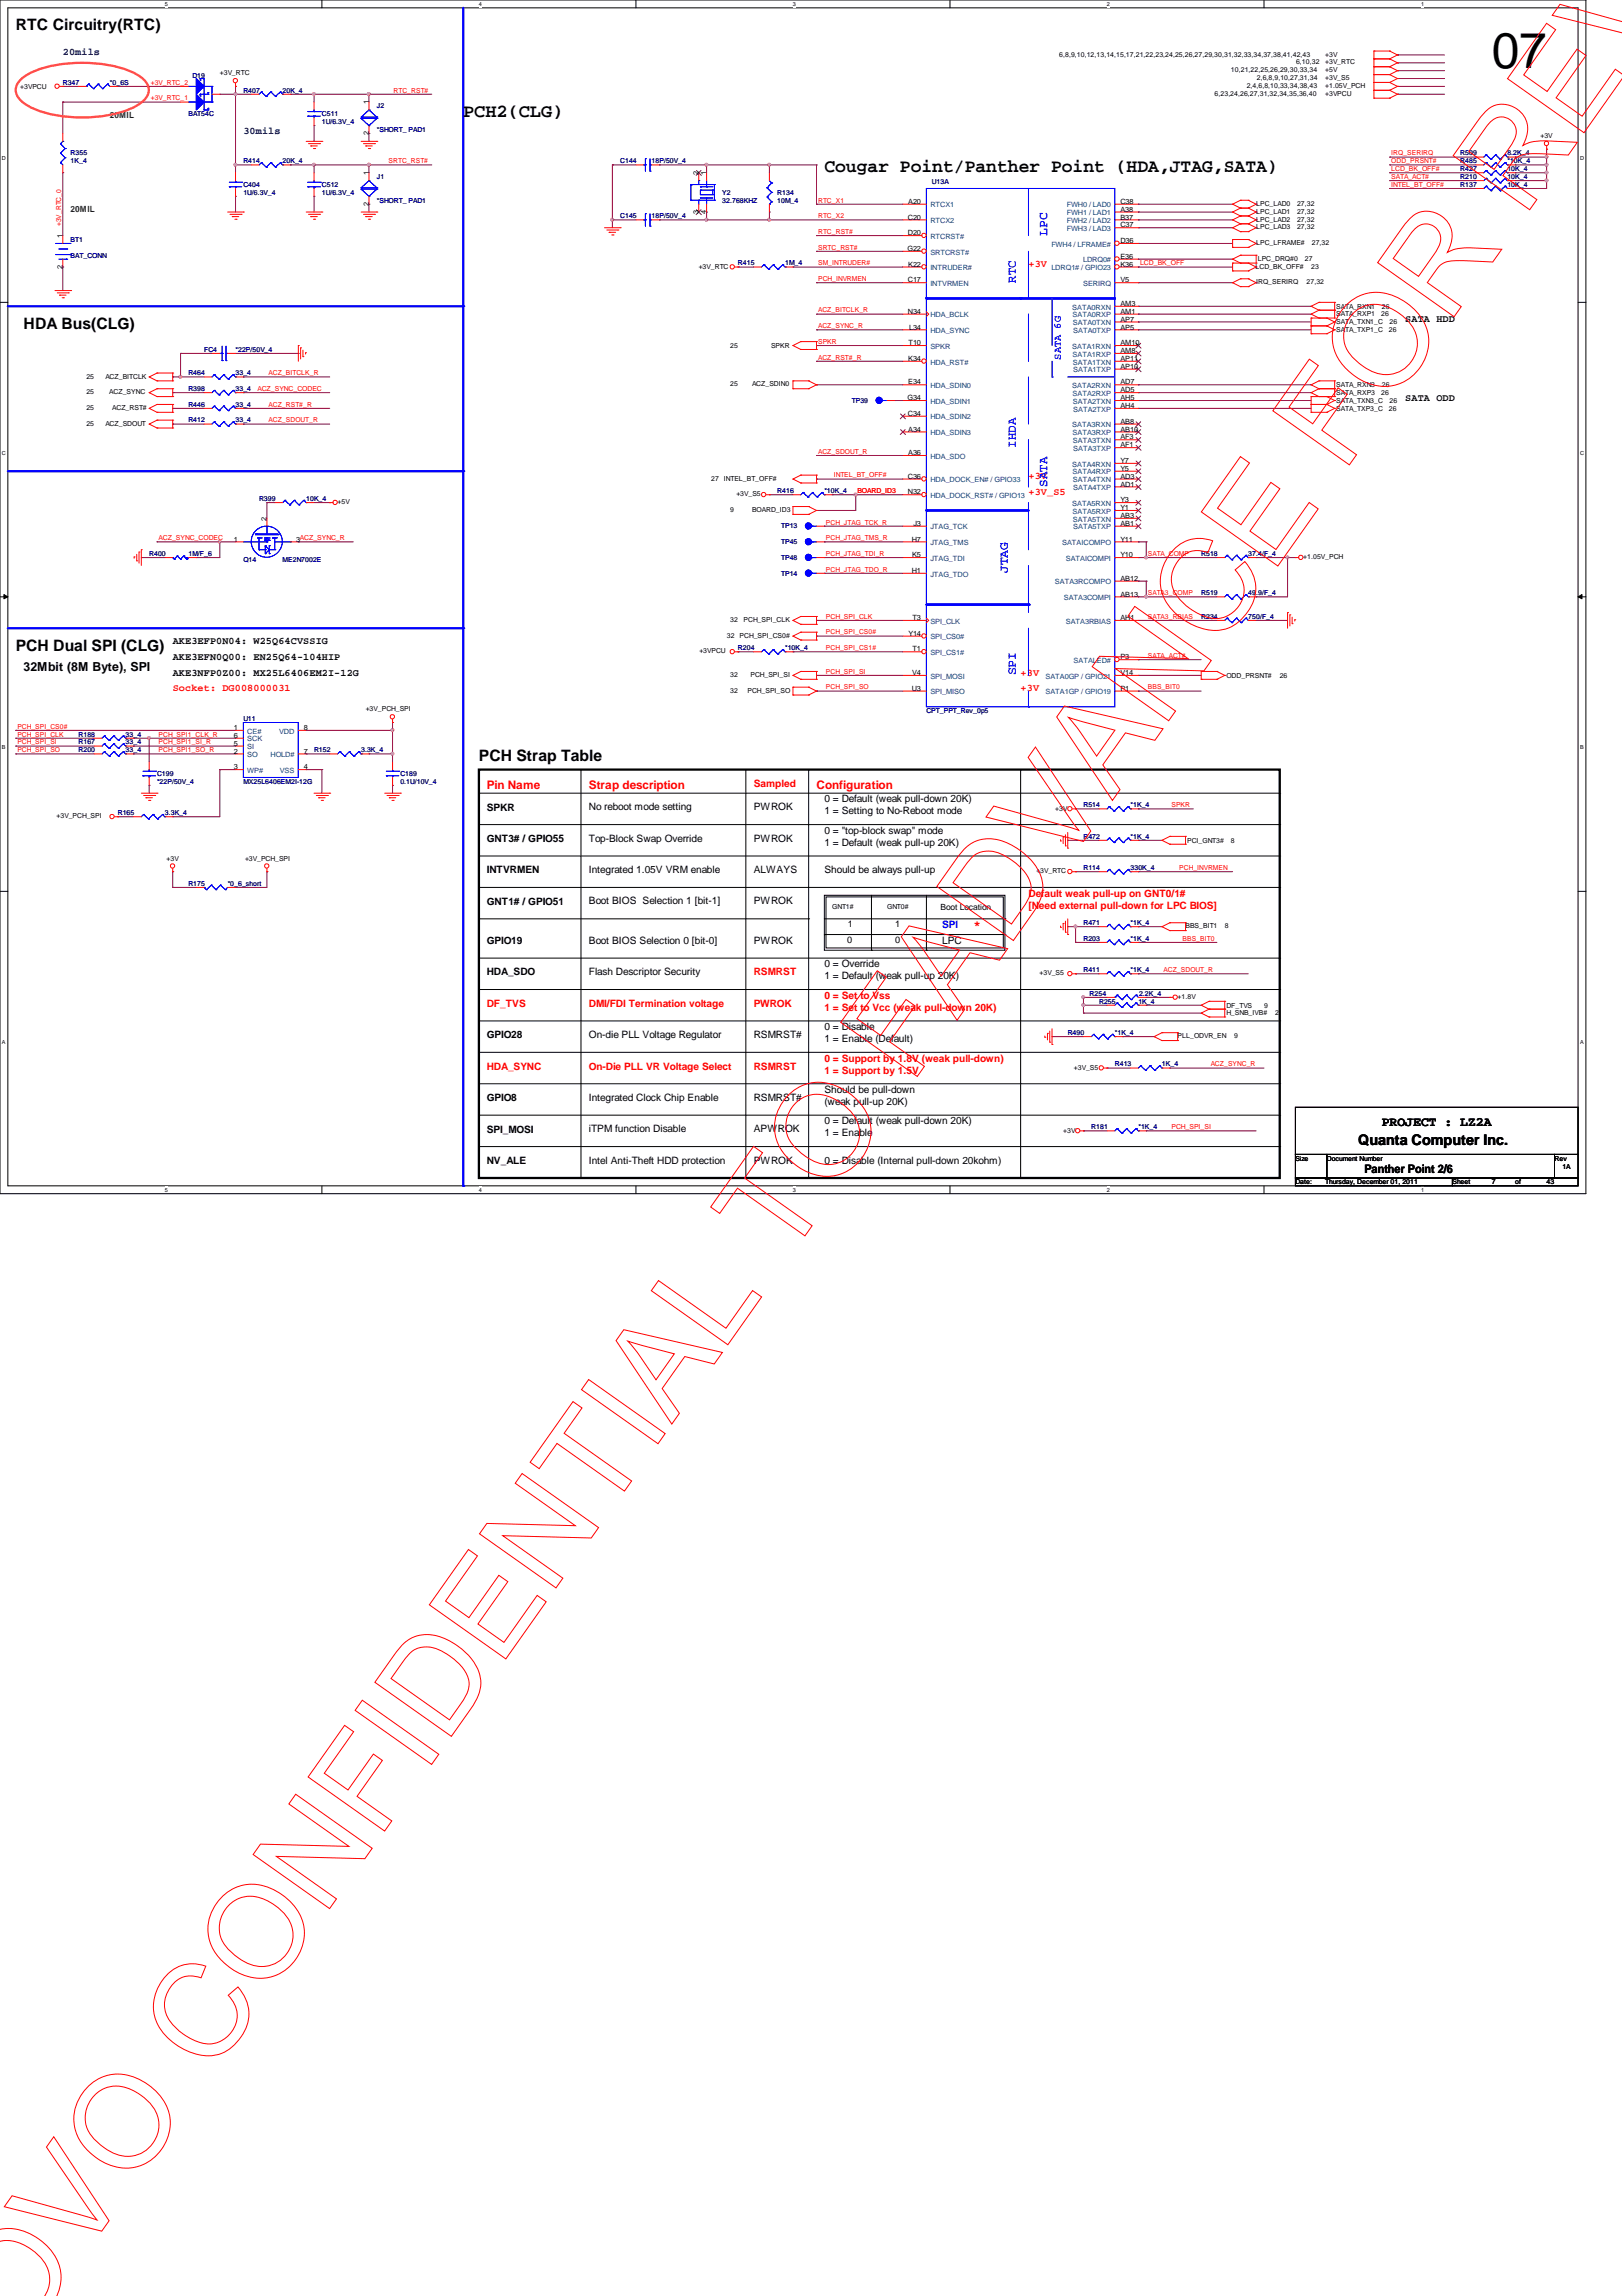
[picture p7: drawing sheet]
<svg xmlns="http://www.w3.org/2000/svg" width="210mm" height="297mm" viewBox="0 0 210 297" stroke-linecap="round" stroke-linejoin="round" font-family="sans-serif">
<defs><g id="words">
<text font-size="6.5" x="193" y="8.8">07</text>
<g font-size="2.4">
<text x="59.9" y="15.2">PCH2(CLG)</text>
<text x="106.7" y="22.3">Cougar Point/Panther Point (HDA,JTAG,SATA)</text>
</g>
<g font-size="2">
<text x="2" y="3.9">RTC Circuitry(RTC)</text>
<text x="3" y="42.5">HDA Bus(CLG)</text>
<text x="2" y="84.2">PCH Dual SPI (CLG)</text>
<text x="62" y="98.4">PCH Strap Table</text>
</g>
<text font-size="1.9" x="175.8" y="148.1">Quanta Computer Inc.</text>
<text font-size="1.7" x="178.8" y="145.7">PROJECT : LZ2A</text>
<g font-size="1.6" fill="#00f">
<text x="135.5" y="30.5" transform="rotate(-90 135.5 30.5)">LPC</text>
<text x="131.4" y="36.6" transform="rotate(-90 131.4 36.6)">RTC</text>
<text x="131.4" y="57.9" transform="rotate(-90 131.4 57.9)">IHDA</text>
<text x="135.5" y="63" transform="rotate(-90 135.5 63)">SATA</text>
<text x="130.4" y="74.2" transform="rotate(-90 130.4 74.2)">JTAG</text>
<text x="131.4" y="87.4" transform="rotate(-90 131.4 87.4)">SPI</text>
</g>
<text font-size="1.6" x="3" y="86.9">32Mbit (8M Byte), SPI</text>
<text font-size="1.6" fill="#f00" x="126" y="120.2">*</text>
<g font-size="1.5" fill="#f00">
<text x="63" y="102">Pin Name</text>
<text x="76.2" y="102">Strap description</text>
<text x="105.7" y="102">Configuration</text>
</g>
<text font-size="1.5" x="176.6" y="151.7">Panther Point 2/6</text>
<g font-size="1.3" fill="#000040">
<text x="8.1" y="7.2">20mils</text>
<text x="31.5" y="17.3">30mils</text>
</g>
<g font-size="1.3" fill="#f00">
<text x="133.1" y="34.6">+3V</text>
<text x="133.1" y="62">+3V</text>
<text x="133.1" y="64.1">+3V_S5</text>
<text x="22.4" y="89.5">Socket: DG008000031</text>
<text x="132.1" y="87.4">+3V</text>
<text x="132.1" y="89.5">+3V</text>
<text x="97.5" y="101.8">Sampled</text>
<text x="133.1" y="116">Default weak pull-up on GNT0/1#</text>
<text x="133.1" y="117.6">[Need external pull-down for LPC BIOS]</text>
<text x="63" y="130.3">DF_TVS</text>
<text x="76.2" y="130.3">DMI/FDI Termination voltage</text>
<text x="97.5" y="130.3">PWROK</text>
<text x="97.5" y="126.2">RSMRST</text>
<text x="106.7" y="129.2">0 = Set to Vss</text>
<text x="106.7" y="130.8">1 = Set to Vcc (weak pull-down 20K)</text>
<text x="106.7" y="137.4">0 = Support by 1.8V (weak pull-down)</text>
<text x="63" y="138.4">HDA_SYNC</text>
<text x="76.2" y="138.4">On-Die PLL VR Voltage Select</text>
<text x="97.5" y="138.4">RSMRST</text>
<text x="106.7" y="138.9">1 = Support by 1.5V</text>
</g>
<g font-size="1.3">
<text x="181.9" y="41.7">SATA HDD</text>
<text x="181.9" y="51.9">SATA ODD</text>
<text x="22.4" y="83.4">AKE3EFP0N04: W25Q64CVSSIG</text>
<text x="22.4" y="85.4">AKE3EFN0Q00: EN25Q64-104HIP</text>
<text x="22.4" y="87.4">AKE3NFP0Z00: MX25L6406EM2I-12G</text>
<text x="63" y="104.9">SPKR</text>
<text x="76.2" y="104.8">No reboot mode setting</text>
<text x="97.5" y="104.8">PWROK</text>
<text x="106.7" y="103.8">0 = Default (weak pull-down 20K)</text>
<text x="106.7" y="105.3">1 = Setting to No-Reboot mode</text>
<text x="106.7" y="107.9">0 = &quot;top-block swap&quot; mode</text>
<text x="63" y="108.9">GNT3# / GPIO55</text>
<text x="63" y="113">INTVRMEN</text>
<text x="76.2" y="108.9">Top-Block Swap Override</text>
<text x="76.2" y="112.9">Integrated 1.05V VRM enable</text>
<text x="97.5" y="108.9">PWROK</text>
<text x="97.5" y="112.9">ALWAYS</text>
<text x="106.7" y="109.4">1 = Default (weak pull-up 20K)</text>
<text x="106.7" y="112.9">Should be always pull-up</text>
<text x="63" y="117.1">GNT1# / GPIO51</text>
<text x="76.2" y="117">Boot BIOS Selection 1 [bit-1]</text>
<text x="97.5" y="117">PWROK</text>
<text x="63" y="122.1">GPIO19</text>
<text x="76.2" y="122.1">Boot BIOS Selection 0 [bit-0]</text>
<text x="97.5" y="122.1">PWROK</text>
<text x="106.7" y="125.1">0 = Override</text>
<text x="121.9" y="122.1">LPC</text>
<text x="63" y="126.2">HDA_SDO</text>
<text x="76.2" y="126.2">Flash Descriptor Security</text>
<text x="106.7" y="126.7">1 = Default (weak pull-up 20K)</text>
<text x="63" y="134.3">GPIO28</text>
<text x="76.2" y="134.3">On-die PLL Voltage Regulator</text>
<text x="97.5" y="134.3">RSMRST#</text>
<text x="106.7" y="133.3">0 = Disable</text>
<text x="106.7" y="134.8">1 = Enable (Default)</text>
<text x="63" y="142.5">GPIO8</text>
<text x="76.2" y="142.4">Integrated Clock Chip Enable</text>
<text x="97.5" y="142.4">RSMRST#</text>
<text x="106.7" y="141.4">Should be pull-down</text>
<text x="106.7" y="142.9">(weak pull-up 20K)</text>
<text x="63" y="146.5">SPI_MOSI</text>
<text x="76.2" y="146.5">iTPM function Disable</text>
<text x="97.5" y="146.5">APWROK</text>
<text x="106.7" y="145.5">0 = Default (weak pull-down 20K)</text>
<text x="106.7" y="147">1 = Enable</text>
<text x="63" y="150.6">NV_ALE</text>
<text x="76.2" y="150.5">Intel Anti-Theft HDD protection</text>
<text x="97.5" y="150.5">PWROK</text>
<text x="106.7" y="150.5">0 = Disable (Internal pull-down 20kohm)</text>
</g>
<g font-size="1.3" fill="#00f">
<text x="137.3" y="46.5" transform="rotate(-90 137.3 46.5)">SATA 6G</text>
<text x="121.9" y="120.1">SPI</text>
</g>
<g font-size="1.2">
<text x="109.7" y="120">1</text>
<text x="115.8" y="120">1</text>
<text x="109.6" y="122">0</text>
<text x="115.8" y="122">0</text>
</g>
<g font-size="1.1" fill="#008000">
<text x="14.2" y="15.2">20MIL</text>
<text x="9.1" y="27.4">20MIL</text>
</g>
<text font-size="1.1" x="121.7" y="117.7">Boot Location</text>
<g font-size=".9">
<text x="2.6" y="11.5">+3VPCU</text>
<text x="28.4" y="9.7">+3V_RTC</text>
<text x="137.1" y="7.3">6,8,9,10,12,13,14,15,17,21,22,23,24,25,26,27,29,30,31,32,33,34,37,38,41,42,43</text>
<text x="159.3" y="9.4">10,21,22,25,26,29,30,33,34</text>
<text x="161.3" y="11.4">2,4,6,8,10,33,34,38,43</text>
<text x="162.6" y="10.4">2,6,8,9,10,27,31,34</text>
<text x="167.7" y="8.3">6,10,32</text>
<text x="171.5" y="8.3">+3V_RTC</text>
<text x="171.5" y="9.4">+5V</text>
<text x="171.5" y="7.3">+3V</text>
<text x="171.5" y="10.4">+3V_S5</text>
<text x="171.5" y="11.4">+1.05V_PCH</text>
<text x="47.7" y="17.5" transform="rotate(-90 47.7 17.5)">2</text>
<text x="47.7" y="13.5" transform="rotate(-90 47.7 13.5)">1</text>
<text x="157.2" y="12.4">6,23,24,26,27,31,32,34,35,36,40</text>
<text x="171.5" y="12.4">+3VPCU</text>
<text x="199.3" y="17.9">+3V</text>
<text x="47.7" y="22.6" transform="rotate(-90 47.7 22.6)">1</text>
<text x="90.4" y="22.6" transform="rotate(-90 90.4 22.6)">2</text>
<text x="91.4" y="22.6" transform="rotate(-90 91.4 22.6)">1</text>
<text x="47.7" y="26.7" transform="rotate(-90 47.7 26.7)">2</text>
<text x="90.4" y="27.7" transform="rotate(-90 90.4 27.7)">3</text>
<text x="91.4" y="27.7" transform="rotate(-90 91.4 27.7)">4</text>
<text x="117.5" y="28.4">C20</text>
<text x="117.5" y="26.4">A20</text>
<text x="145" y="26.4">C38</text>
<text x="145" y="27.4">A38</text>
<text x="145" y="28.4">B37</text>
<text x="145" y="29.4">C37</text>
<text x="162.6" y="27.6">LPC_LAD1</text>
<text x="162.6" y="28.7">LPC_LAD2</text>
<text x="162.6" y="29.7">LPC_LAD3</text>
<text x="162.6" y="26.6">LPC_LAD0</text>
<text x="167.9" y="27.6">27,32</text>
<text x="167.9" y="28.7">27,32</text>
<text x="167.9" y="29.7">27,32</text>
<text x="167.9" y="26.6">27,32</text>
<text x="8.1" y="34.8" transform="rotate(-90 8.1 34.8)">2</text>
<text x="8.1" y="30.8" transform="rotate(-90 8.1 30.8)">1</text>
<text x="90.4" y="34.8">+3V_RTC</text>
<text x="117.4" y="32.5">G22</text>
<text x="117.5" y="30.4">D20</text>
<text x="117.5" y="34.5">K22</text>
<text x="145" y="34.5">K36</text>
<text x="145" y="31.5">D36</text>
<text x="145" y="33.5">E36</text>
<text x="162.5" y="34.8">LCD_BK_OFF#</text>
<text x="162.6" y="31.7">LPC_LFRAME#</text>
<text x="162.8" y="33.8">LPC_DRQ#0</text>
<text x="168.9" y="33.8">27</text>
<text x="169.7" y="34.8">23</text>
<text x="169.8" y="31.7">27,32</text>
<text x="117.5" y="36.5">C17</text>
<text x="117.5" y="40.6">N34</text>
<text x="145" y="39.6">AM3</text>
<text x="145" y="40.6">AM1</text>
<text x="145" y="41.6">AP7</text>
<text x="145" y="36.5">V5</text>
<text x="162.6" y="36.8">IRQ_SERIRQ</text>
<text x="169.1" y="36.8">27,32</text>
<text x="172.9" y="39.9">SATA_RXN1</text>
<text x="172.9" y="40.9">SATA_RXP1</text>
<text x="172.9" y="42">SATA_TXN1_C</text>
<text x="178.7" y="40.9">26</text>
<text x="178.8" y="39.9">26</text>
<text x="179.8" y="42">26</text>
<text x="94.5" y="45">25</text>
<text x="99.8" y="45">SPKR</text>
<text x="117.5" y="46.7">K34</text>
<text x="117.6" y="44.7">T10</text>
<text x="117.6" y="42.6">L34</text>
<text x="145" y="42.6">AP5</text>
<text x="145" y="44.7">AM10</text>
<text x="145" y="45.7">AM8</text>
<text x="145" y="46.7">AP11</text>
<text x="145" y="47.7">AP10</text>
<text x="172.9" y="43">SATA_TXP1_C</text>
<text x="179.7" y="43">26</text>
<text x="11.2" y="49">25</text>
<text x="11.2" y="51">25</text>
<text x="11.2" y="53">25</text>
<text x="13.6" y="49">ACZ_BITCLK</text>
<text x="14.1" y="51">ACZ_SYNC</text>
<text x="14.5" y="53">ACZ_RST#</text>
<text x="94.5" y="50">25</text>
<text x="97.3" y="50">ACZ_SDIN0</text>
<text x="117.4" y="51.8">G34</text>
<text x="117.5" y="53.8">C34</text>
<text x="117.5" y="49.7">E34</text>
<text x="145" y="49.7">AD7</text>
<text x="145" y="50.8">AD5</text>
<text x="145" y="51.8">AH5</text>
<text x="145" y="52.8">AH4</text>
<text x="172.9" y="50.1">SATA_RXN3</text>
<text x="172.9" y="51.1">SATA_RXP3</text>
<text x="172.9" y="52.1">SATA_TXN3_C</text>
<text x="172.9" y="53.1">SATA_TXP3_C</text>
<text x="178.7" y="51.1">26</text>
<text x="178.8" y="50.1">26</text>
<text x="179.7" y="53.1">26</text>
<text x="179.8" y="52.1">26</text>
<text x="11.2" y="55.1">25</text>
<text x="13.6" y="55.1">ACZ_SDOUT</text>
<text x="117.5" y="58.9">A36</text>
<text x="117.5" y="55.8">A34</text>
<text x="145" y="54.8">AB8</text>
<text x="145" y="55.8">AB10</text>
<text x="145" y="56.9">AF3</text>
<text x="145" y="57.9">AF1</text>
<text x="145" y="59.9">Y7</text>
<text x="43.7" y="65.2">+5V</text>
<text x="92" y="62.3">27</text>
<text x="93.7" y="62.3">INTEL_BT_OFF#</text>
<text x="95.3" y="64.2">+3V_S5</text>
<text x="117.5" y="61.9">C36</text>
<text x="117.5" y="64">N32</text>
<text x="145" y="60.9">Y5</text>
<text x="145" y="61.9">AD3</text>
<text x="145" y="62.9">AD1</text>
<text x="145" y="65">Y3</text>
<text x="145" y="66">Y1</text>
<text x="30.3" y="70.1">1</text>
<text x="34.5" y="67.4" transform="rotate(-90 34.5 67.4)">2</text>
<text x="38.3" y="70.1">3ACZ_SYNC_R</text>
<text x="94.5" y="66.3">9</text>
<text x="97.3" y="66.3">BOARD_ID3</text>
<text x="118" y="70.1">H7</text>
<text x="118.2" y="68">J3</text>
<text x="145" y="67">AB3</text>
<text x="145" y="68">AB1</text>
<text x="145" y="70.1">Y11</text>
<text x="118" y="74.1">H1</text>
<text x="118" y="72.1">K5</text>
<text x="145" y="72.1">Y10</text>
<text x="145" y="77.2">AB13</text>
<text x="145" y="75.1">AB12</text>
<text x="168.7" y="72.3">+1.05V_PCH</text>
<text x="94.1" y="82.5">32</text>
<text x="94.5" y="80.5">32</text>
<text x="95.7" y="82.5">PCH_SPI_CS0#</text>
<text x="96.2" y="80.5">PCH_SPI_CLK</text>
<text x="117.6" y="82.3">Y14</text>
<text x="118.1" y="80.2">T3</text>
<text x="145" y="80.2">AH1</text>
<text x="90.5" y="84.5">+3VPCU</text>
<text x="94.5" y="87.6">32</text>
<text x="94.5" y="89.6">32</text>
<text x="96.7" y="89.6">PCH_SPI_SO</text>
<text x="97.1" y="87.6">PCH_SPI_SI</text>
<text x="118" y="89.4">U3</text>
<text x="118" y="87.3">V4</text>
<text x="118.1" y="84.3">T1</text>
<text x="145" y="85.3">P3</text>
<text x="145" y="87.3">V14</text>
<text x="145" y="89.4">P1</text>
<text x="158.7" y="87.7">ODD_PRSNT#</text>
<text x="165.6" y="87.7">26</text>
<text x="30.3" y="94.4">1</text>
<text x="30.3" y="95.5">6</text>
<text x="39.3" y="94.4">8</text>
<text x="47.3" y="92">+3V_PCH_SPI</text>
<text x="30.3" y="96.5">5</text>
<text x="30.3" y="97.5">2</text>
<text x="30.3" y="99.5">3</text>
<text x="39.3" y="99.5">4</text>
<text x="39.3" y="97.5">7</text>
<text x="7.3" y="105.9">+3V_PCH_SPI</text>
<text x="136.6" y="104.9">+3V</text>
<text x="21.5" y="111.3">+3V</text>
<text x="31.7" y="111.3">+3V_PCH_SPI</text>
<text x="134.1" y="113">+3V_RTC</text>
<text x="153.6" y="109">PCI_GNT3#</text>
<text x="159.3" y="109">8</text>
<text x="107.7" y="117.6">GNT1#</text>
<text x="114.8" y="117.6">GNT0#</text>
<text x="153.4" y="120.1">BBS_BIT1</text>
<text x="158.5" y="120.1">8</text>
<text x="134.5" y="126.2">+3V_S5</text>
<text x="152.4" y="129.2">+1.8V</text>
<text x="158.7" y="130.3">DF_TVS</text>
<text x="158.7" y="131.4">H_SNB_IVB#</text>
<text x="163.6" y="130.3">9</text>
<text x="165" y="131.4">2</text>
<text x="152.4" y="134.3">PLL_ODVR_EN</text>
<text x="159.7" y="134.3">9</text>
<text x="139" y="138.4">+3V_S5</text>
<text x="137.6" y="146.5">+3V</text>
<text x="167.6" y="150.2">Size</text>
<text x="167.6" y="153.2">Date:</text>
<text x="171.5" y="153.2">Thursday, December 01, 2011</text>
<text x="171.7" y="150.2">Document Number</text>
<text x="188" y="153.2">Sheet</text>
<text x="193" y="153.2">7</text>
<text x="196.1" y="153.2">of</text>
<text x="200.2" y="153.2">43</text>
<text x="201.2" y="150.2">Rev</text>
<text x="202.2" y="151.2">1A</text>
</g>
<g font-size=".9" fill="#000080">
<text x="8.1" y="11">R347</text>
<text x="14.2" y="11">*0_6S</text>
<text x="24.9" y="10">D19</text>
<text x="31.5" y="12">R407</text>
<text x="36.6" y="12">20K_4</text>
<text x="24.4" y="15">BAT54C</text>
<text x="41.7" y="15">C511</text>
<text x="41.7" y="16">1U/6.3V_4</text>
<text x="48.8" y="14">J2</text>
<text x="48.8" y="17.1">*SHORT_ PAD1</text>
<text x="9.1" y="20.1">R355</text>
<text x="9.1" y="21.1">1K_4</text>
<text x="31.5" y="21.1">R414</text>
<text x="36.6" y="21.1">20K_4</text>
<text x="48.8" y="23.2">J1</text>
<text x="80.3" y="21.1">C144</text>
<text x="84.3" y="21.1">18P/50V_4</text>
<text x="120.6" y="23.7">U13A</text>
<text x="189" y="21.1">R485</text>
<text x="189" y="20.1">R509</text>
<text x="189" y="22.1">R427</text>
<text x="189" y="23.2">R210</text>
<text x="195.1" y="21.1">*10K_4</text>
<text x="195.1" y="20.1">8.2K_4</text>
<text x="195.1" y="22.1">10K_4</text>
<text x="195.1" y="23.2">10K_4</text>
<text x="31.5" y="24.2">C404</text>
<text x="31.5" y="25.2">1U/6.3V_4</text>
<text x="41.7" y="24.2">C512</text>
<text x="41.7" y="25.2">1U/6.3V_4</text>
<text x="48.8" y="26.2">*SHORT_ PAD1</text>
<text x="80.3" y="28.2">C145</text>
<text x="84.3" y="28.2">18P/50V_4</text>
<text x="93.5" y="25.2">Y2</text>
<text x="93.5" y="26.2">32.768KHZ</text>
<text x="100.6" y="25.2">R134</text>
<text x="100.6" y="26.2">10M_4</text>
<text x="189" y="24.2">R137</text>
<text x="195.1" y="24.2">10K_4</text>
<text x="9.1" y="31.3">BT1</text>
<text x="9.1" y="33.3">BAT_CONN</text>
<text x="95.5" y="34.3">R415</text>
<text x="101.6" y="34.3">1M_4</text>
<text x="26.4" y="45.5">FC4</text>
<text x="30.5" y="45.5">*22P/50V_4</text>
<text x="24.4" y="52.6">R446</text>
<text x="24.4" y="50.6">R398</text>
<text x="24.4" y="48.6">R464</text>
<text x="30.5" y="52.6">33_4</text>
<text x="30.5" y="50.6">33_4</text>
<text x="30.5" y="48.6">33_4</text>
<text x="110.2" y="52.1">TP39</text>
<text x="24.4" y="54.7">R412</text>
<text x="30.5" y="54.7">33_4</text>
<text x="33.5" y="64.8">R399</text>
<text x="39.6" y="64.8">10K_4</text>
<text x="100.6" y="63.8">R416</text>
<text x="106.7" y="63.8">*10K_4</text>
<text x="19.3" y="71.9">R400</text>
<text x="24.4" y="71.9">1M/F_6</text>
<text x="101.1" y="70.4">TP45</text>
<text x="101.1" y="68.4">TP13</text>
<text x="155.4" y="71.9">R518</text>
<text x="161.5" y="71.9">37.4/F_4</text>
<text x="31.5" y="72.7">Q14</text>
<text x="36.6" y="72.7">ME2N7002E</text>
<text x="101.1" y="74.5">TP14</text>
<text x="101.1" y="72.4">TP48</text>
<text x="155.4" y="77">R519</text>
<text x="161.5" y="77">49.9/F_4</text>
<text x="155.4" y="80.1">R234</text>
<text x="161.5" y="80.1">750/F_4</text>
<text x="95.5" y="84.1">R204</text>
<text x="101.6" y="84.1">*10K_4</text>
<text x="10.2" y="95.3">R188</text>
<text x="16.3" y="95.3">33_4</text>
<text x="31.5" y="93.3">U11</text>
<text x="119.9" y="92.2">CPT_PPT_Rev_0p5</text>
<text x="10.2" y="97.3">R200</text>
<text x="10.2" y="96.3">R167</text>
<text x="16.3" y="97.3">33_4</text>
<text x="16.3" y="96.3">33_4</text>
<text x="20.3" y="100.4">C199</text>
<text x="20.3" y="101.4">*22P/50V_4</text>
<text x="31.5" y="101.4">MX25L6406EM2I-12G</text>
<text x="40.6" y="97.3">R152</text>
<text x="46.7" y="97.3">3.3K_4</text>
<text x="51.8" y="100.4">C189</text>
<text x="51.8" y="101.4">0.1U/10V_4</text>
<text x="15.2" y="105.5">R165</text>
<text x="21.3" y="105.5">3.3K_4</text>
<text x="140.2" y="104.4">R514</text>
<text x="146.3" y="104.4">*1K_4</text>
<text x="140.2" y="112.6">R114</text>
<text x="140.2" y="108.5">R472</text>
<text x="146.3" y="112.6">330K_4</text>
<text x="146.3" y="108.5">*1K_4</text>
<text x="24.4" y="114.6">R175</text>
<text x="29.5" y="114.6">*0_6_short</text>
<text x="140.2" y="119.7">R471</text>
<text x="146.3" y="119.7">*1K_4</text>
<text x="140.2" y="125.8">R411</text>
<text x="140.2" y="121.7">R203</text>
<text x="146.3" y="125.8">*1K_4</text>
<text x="146.3" y="121.7">*1K_4</text>
<text x="141" y="128.8">R254</text>
<text x="142.2" y="129.8">R255</text>
<text x="147.3" y="129.8">1K_4</text>
<text x="147.4" y="128.8">2.2K_4</text>
<text x="138.2" y="133.9">R490</text>
<text x="144.3" y="138">R413</text>
<text x="144.3" y="133.9">*1K_4</text>
<text x="150.4" y="138">1K_4</text>
<text x="141.2" y="146.1">R181</text>
<text x="147.3" y="146.1">*1K_4</text>
</g>
<g font-size=".9" fill="#f00">
<text x="19.5" y="11">+3V_RTC_2</text>
<text x="50.9" y="12">RTC_RST#</text>
<text x="19.5" y="13">+3V_RTC_1</text>
<text x="50.3" y="21.1">SRTC_RST#</text>
<text x="180" y="21.1">ODD_PRSNT#</text>
<text x="180" y="20.1">IRQ_SERIRQ</text>
<text x="180" y="22.1">LCD_BK_OFF#</text>
<text x="180" y="23.2">SATA_ACT#</text>
<text x="7.9" y="29.3" transform="rotate(-90 7.9 29.3)">+3V_RTC_0</text>
<text x="105.9" y="26.2">RTC_X1</text>
<text x="105.9" y="28.2">RTC_X2</text>
<text x="180" y="24.2">INTEL_BT_OFF#</text>
<text x="105.9" y="34.3">SM_INTRUDER#</text>
<text x="105.9" y="30.3">RTC_RST#</text>
<text x="105.9" y="32.3">SRTC_RST#</text>
<text x="147.5" y="34.3">LCD_BK_OFF</text>
<text x="105.9" y="40.4">ACZ_BITCLK_R</text>
<text x="105.9" y="36.4">PCH_INVRMEN</text>
<text x="105.9" y="42.5">ACZ_SYNC_R</text>
<text x="105.9" y="44.5">SPKR</text>
<text x="105.9" y="46.5">ACZ_RST#_R</text>
<text x="33.3" y="50.6">ACZ_SYNC_CODEC</text>
<text x="34.8" y="48.6">ACZ_BITCLK_R</text>
<text x="34.8" y="52.6">ACZ_RST#_R</text>
<text x="34.8" y="54.7">ACZ_SDOUT_R</text>
<text x="105.9" y="58.7">ACZ_SDOUT_R</text>
<text x="107.9" y="61.8">INTEL_BT_OFF#</text>
<text x="111" y="63.8">BOARD_ID3</text>
<text x="20.5" y="69.9">ACZ_SYNC_CODEC</text>
<text x="106.9" y="71.9">PCH_JTAG_TDI_R</text>
<text x="106.9" y="69.9">PCH_JTAG_TMS_R</text>
<text x="106.9" y="67.9">PCH_JTAG_TCK_R</text>
<text x="148.5" y="71.9">SATA_COMP</text>
<text x="106.9" y="74">PCH_JTAG_TDO_R</text>
<text x="148.5" y="77">SATA3_COMP</text>
<text x="106.9" y="82.1">PCH_SPI_CS0#</text>
<text x="106.9" y="80.1">PCH_SPI_CLK</text>
<text x="148.5" y="80.1">SATA3_RBIAS</text>
<text x="106.9" y="84.1">PCH_SPI_CS1#</text>
<text x="106.9" y="87.2">PCH_SPI_SI</text>
<text x="106.9" y="89.2">PCH_SPI_SO</text>
<text x="148.5" y="85.1">SATA_ACT#</text>
<text x="148.5" y="89.2">BBS_BIT0</text>
<text x="2.2" y="94.3">PCH_SPI_CS0#</text>
<text x="2.2" y="95.3">PCH_SPI_CLK</text>
<text x="20.5" y="95.3">PCH_SPI1_CLK_R</text>
<text x="2.2" y="97.3">PCH_SPI_SO</text>
<text x="2.2" y="96.3">PCH_SPI_SI</text>
<text x="20.5" y="97.3">PCH_SPI1_SO_R</text>
<text x="20.5" y="96.3">PCH_SPI1_SI_R</text>
<text x="151.6" y="104.4">SPKR</text>
<text x="152.6" y="112.6">PCH_INVRMEN</text>
<text x="150.6" y="125.8">ACZ_SDOUT_R</text>
<text x="153" y="121.7">BBS_BIT0</text>
<text x="156.7" y="138">ACZ_SYNC_R</text>
<text x="151.6" y="146.1">PCH_SPI_SI</text>
</g>
<g font-size=".9" fill="#004080">
<text x="120.4" y="26.8">RTCX1</text>
<text x="120.4" y="28.9">RTCX2</text>
<text x="138" y="26.8">FWH0 / LAD0</text>
<text x="138" y="27.9">FWH1 / LAD1</text>
<text x="138" y="28.9">FWH2 / LAD2</text>
<text x="138" y="29.9">FWH3 / LAD3</text>
<text x="120.4" y="35">INTRUDER#</text>
<text x="120.4" y="30.9">RTCRST#</text>
<text x="120.4" y="32.9">SRTCRST#</text>
<text x="136.1" y="35">LDRQ1# / GPIO23</text>
<text x="136.1" y="31.9">FWH4 / LFRAME#</text>
<text x="140.2" y="34">LDRQ0#</text>
<text x="120.4" y="37">INTVRMEN</text>
<text x="120.4" y="41.1">HDA_BCLK</text>
<text x="138.8" y="40">SATA0RXN</text>
<text x="138.8" y="41.1">SATA0RXP</text>
<text x="140.2" y="37">SERIRQ</text>
<text x="120.4" y="43.1">HDA_SYNC</text>
<text x="120.4" y="47.2">HDA_RST#</text>
<text x="120.4" y="45.1">SPKR</text>
<text x="138.8" y="45.1">SATA1RXN</text>
<text x="138.8" y="46.1">SATA1RXP</text>
<text x="138.9" y="42.1">SATA0TXN</text>
<text x="138.9" y="47.2">SATA1TXN</text>
<text x="138.9" y="43.1">SATA0TXP</text>
<text x="120.4" y="50.2">HDA_SDIN0</text>
<text x="120.4" y="52.2">HDA_SDIN1</text>
<text x="138.8" y="50.2">SATA2RXN</text>
<text x="138.8" y="51.2">SATA2RXP</text>
<text x="138.9" y="52.2">SATA2TXN</text>
<text x="138.9" y="48.2">SATA1TXP</text>
<text x="138.9" y="53.3">SATA2TXP</text>
<text x="120.4" y="54.3">HDA_SDIN2</text>
<text x="120.4" y="59.4">HDA_SDO</text>
<text x="120.4" y="56.3">HDA_SDIN3</text>
<text x="138.8" y="55.3">SATA3RXN</text>
<text x="138.8" y="56.3">SATA3RXP</text>
<text x="138.9" y="57.3">SATA3TXN</text>
<text x="138.9" y="58.3">SATA3TXP</text>
<text x="120.4" y="62.4">HDA_DOCK_EN# / GPIO33</text>
<text x="120.4" y="64.4">HDA_DOCK_RST# / GPIO13</text>
<text x="138.8" y="60.4">SATA4RXN</text>
<text x="138.8" y="65.4">SATA5RXN</text>
<text x="138.8" y="61.4">SATA4RXP</text>
<text x="138.9" y="62.4">SATA4TXN</text>
<text x="138.9" y="63.4">SATA4TXP</text>
<text x="120.4" y="68.5">JTAG_TCK</text>
<text x="120.4" y="70.5">JTAG_TMS</text>
<text x="137.5" y="70.5">SATAICOMPO</text>
<text x="138.8" y="66.5">SATA5RXP</text>
<text x="138.9" y="67.5">SATA5TXN</text>
<text x="138.9" y="68.5">SATA5TXP</text>
<text x="120.4" y="72.6">JTAG_TDI</text>
<text x="120.4" y="74.6">JTAG_TDO</text>
<text x="136.5" y="75.6">SATA3RCOMPO</text>
<text x="137.7" y="77.6">SATA3COMPI</text>
<text x="137.9" y="72.6">SATAICOMPI</text>
<text x="120.4" y="80.7">SPI_CLK</text>
<text x="120.4" y="82.7">SPI_CS0#</text>
<text x="137.9" y="80.7">SATA3RBIAS</text>
<text x="120.4" y="84.8">SPI_CS1#</text>
<text x="120.4" y="87.8">SPI_MOSI</text>
<text x="120.4" y="89.8">SPI_MISO</text>
<text x="135.3" y="87.8">SATA0GP / GPIO21</text>
<text x="135.3" y="89.8">SATA1GP / GPIO19</text>
<text x="138.9" y="85.8">SATALED#</text>
<text x="32" y="94.9">CE#</text>
<text x="32" y="95.9">SCK</text>
<text x="36.1" y="94.9">VDD</text>
<text x="32" y="96.9">SI</text>
<text x="32" y="98">SO</text>
<text x="32" y="100">WP#</text>
<text x="35" y="98">HOLD#</text>
<text x="36.2" y="100">VSS</text>
</g>
<g font-size=".7">
<text x="21.3" y=".8">5</text>
<text x="62" y=".8">4</text>
<text x="102.6" y=".8">3</text>
<text x="143.3" y=".8">2</text>
<text x="183.9" y=".8">1</text>
<text x=".3" y="20.7">D</text>
<text x="204.5" y="20.7">D</text>
<text x=".3" y="58.8">C</text>
<text x="204.5" y="58.8">C</text>
<text x=".3" y="96.9">B</text>
<text x="204.5" y="96.9">B</text>
<text x=".3" y="135">A</text>
<text x="204.5" y="135">A</text>
<text x="21.3" y="154.2">5</text>
<text x="62" y="154.2">4</text>
<text x="102.6" y="154.2">3</text>
<text x="143.3" y="154.2">2</text>
<text x="183.9" y="154.2">1</text>
</g>
</g></defs>
<path d="M0 0h205.2v154.4h-205.2zM1 1h203.2v152.4h-203.2z" fill="none" stroke="#000" stroke-width=".13"/>
<g fill="#fff">
<path d="M21.3 .1h.4v.8h-.4z"/>
<path d="M21.3 153.5h.4v.8h-.4z"/>
</g>
<path d="M41.7 0v1M41.7 153.4v1" fill="none" stroke="#000" stroke-width=".13"/>
<g fill="#fff">
<path d="M62 .1h.4v.8h-.4z"/>
<path d="M62 153.5h.4v.8h-.4z"/>
</g>
<path d="M82.3 0v1M82.3 153.4v1" fill="none" stroke="#000" stroke-width=".13"/>
<g fill="#fff">
<path d="M102.6 .1h.4v.8h-.4z"/>
<path d="M102.6 153.5h.4v.8h-.4z"/>
</g>
<path d="M122.9 0v1M122.9 153.4v1" fill="none" stroke="#000" stroke-width=".13"/>
<g fill="#fff">
<path d="M143.3 .1h.3v.8h-.3z"/>
<path d="M143.3 153.5h.3v.8h-.3z"/>
</g>
<path d="M163.6 0v1M163.6 153.4v1" fill="none" stroke="#000" stroke-width=".13"/>
<g fill="#fff">
<path d="M183.9 .1h.4v.8h-.4z"/>
<path d="M183.9 153.5h.4v.8h-.4z"/>
<path d="M.3 20.1h.5v.8h-.5z"/>
<path d="M204.5 20.1h.5v.8h-.5z"/>
<path d="M.3 58.2h.5v.8h-.5z"/>
<path d="M204.5 58.2h.5v.8h-.5z"/>
</g>
<path d="M0 39.1h1M204.2 39.1h1" fill="none" stroke="#000" stroke-width=".13"/>
<g fill="#fff">
<path d="M.3 96.3h.4v.8h-.4z"/>
<path d="M204.5 96.3h.4v.8h-.4z"/>
</g>
<path d="M0 77.2h1M.5 76.9l.5 .3-.5 .3zM204.2 77.2l.5-.3v.6zM204.2 77.2h1" fill="none" stroke="#000" stroke-width=".13"/>
<path d="M.5 76.9l.5 .3-.5 .3zM204.2 77.2l.5-.3v.6z" fill="#000"/>
<g fill="#fff">
<path d="M.3 134.4h.4v.8h-.4z"/>
<path d="M204.5 134.4h.4v.8h-.4z"/>
</g>
<path d="M0 115.3h1M204.2 115.3h1" fill="none" stroke="#000" stroke-width=".13"/>
<g fill="none" stroke="#800040" stroke-width=".13">
<path d="M95.5 34.5h.1M95.5 34.5h2M102.6 34.5h.1M102.6 34.5h14.2M105.7 30.5h.1M105.7 30.5h11.1M147.3 26.4h.1M147.3 27.4h.1M147.3 28.4h.1M147.3 29.5h.1M147.3 31.5h.1M147.3 36.6h.1"/>
<path d="M147.3 26.4h12.2M147.3 27.4h12.2M147.3 28.4h12.2M147.3 29.5h12.2M147.3 31.5h12.2M147.3 36.6h12.2M105.7 40.6h.1M105.7 40.6h11.1M147.3 70.1h.1M147.3 70.1h1M148.3 70.1h.1M148.3 70.1v2"/>
<path d="M166.6 72.1h.1M166.6 72.1h1M105.7 82.3h.1M105.7 82.3h11.1M139.2 104.6h.1M139.2 104.6h3M147.3 104.6h.1M147.3 104.6h7.1"/>
</g>
<path d="M166.5 72h.2v.2l-.1 .1-.1-.1z" fill-rule="evenodd" fill="#f0f"/>
<path d="M166.5 72h.2v.2l-.1 .1-.1-.1z" fill="none" stroke="#f0f" stroke-width=".13"/>
<path d="M147.3 72.1h.1M147.3 72.1h10.2M148.3 72.1h.1" fill="none" stroke="#800040" stroke-width=".13"/>
<path d="M148.2 72h.2v.2l-.1 .1-.1-.1z" fill-rule="evenodd" fill="#f0f"/>
<path d="M148.2 72h.2v.2l-.1 .1-.1-.1z" fill="none" stroke="#f0f" stroke-width=".13"/>
<path d="M147.3 77.2h.1M147.3 75.2h.1M147.3 77.2h10.2M147.3 75.2h1M148.3 75.2h.1M148.3 77.2h.1M148.3 75.2v2M162.6 77.2h.1M162.6 77.2h4" fill="none" stroke="#800040" stroke-width=".13"/>
<path d="M148.2 77.1h.2v.2l-.1 .1-.1-.1z" fill-rule="evenodd" fill="#f0f"/>
<path d="M148.2 77.1h.2v.2l-.1 .1-.1-.1z" fill="none" stroke="#f0f" stroke-width=".13"/>
<g fill="none" stroke="#800040" stroke-width=".13">
<path d="M179.8 21.3h.1M179.8 20.3h.1M179.8 21.3h11.2M179.8 20.3h11.2M196.1 21.3h.1M196.1 20.3h.1M196.1 21.3h4.1M196.1 20.3h4.1M162.6 72.1h.1M162.6 72.1h4M166.6 72.1h.1M166.6 72.1v5.1"/>
<path d="M147.3 80.3h.1M147.3 85.3h.1M147.3 89.4h.1M147.3 80.3h10.2M147.3 85.3h8.1M147.3 89.4h8.1M162.6 80.3h.1M162.6 80.3h4"/>
</g>
<path d="M200 20.2h.3v.2l-.2 .1-.1-.1z" fill-rule="evenodd" fill="#f0f"/>
<path d="M200 20.2h.3v.2l-.2 .1-.1-.1z" fill="none" stroke="#f0f" stroke-width=".13"/>
<path d="M200.2 21.3h.1M200.2 21.3v1.1" fill="none" stroke="#800040" stroke-width=".13"/>
<path d="M200 21.2h.3v.2l-.2 .1-.1-.1z" fill-rule="evenodd" fill="#f0f"/>
<path d="M200 21.2h.3v.2l-.2 .1-.1-.1z" fill="none" stroke="#f0f" stroke-width=".13"/>
<g fill="none" stroke="#800040" stroke-width=".13">
<path d="M85.3 28.4h.1M91.4 27.4h.1M91.4 27.4v1h-6.1M105.7 36.6h.1M105.7 32.5h.1M105.7 36.6h11.1M105.7 32.5h11.1M105.7 42.7h.1M105.7 44.7h.1M105.7 46.7h.1M105.7 49.8h.1M105.7 58.9h.1"/>
<path d="M105.7 42.7h11.1M105.7 44.7h11.1M105.7 46.7h11.1M105.7 49.8h11.1M105.7 58.9h11.1M115.8 51.8h.1M115.8 51.8h1M95.5 84.3h.1M95.5 84.3h2M102.6 84.3h.1M102.6 84.3h14.2M105.7 87.4h.1"/>
<path d="M105.7 89.4h.1M105.7 87.4h11.1M105.7 89.4h11.1"/>
</g>
<path d="M91.3 28.3h.3v.2l-.2 .1-.1-.1z" fill-rule="evenodd" fill="#f0f"/>
<path d="M91.3 28.3h.3v.2l-.2 .1-.1-.1z" fill="none" stroke="#f0f" stroke-width=".13"/>
<path d="M99.6 28.4h.1M99.6 28.4h17.2M105.7 26.4h.1M105.7 21.3h.1M105.7 26.4h11.1M105.7 21.3v5.1" fill="none" stroke="#800040" stroke-width=".13"/>
<path d="M99.4 28.3h.3v.2l-.2 .1-.1-.1z" fill-rule="evenodd" fill="#f0f"/>
<path d="M99.4 28.3h.3v.2l-.2 .1-.1-.1z" fill="none" stroke="#f0f" stroke-width=".13"/>
<path d="M99.6 21.3h.1M99.6 21.3h6.1" fill="none" stroke="#800040" stroke-width=".13"/>
<path d="M99.4 21.2h.3v.2l-.2 .1-.1-.1z" fill-rule="evenodd" fill="#f0f"/>
<path d="M99.4 21.2h.3v.2l-.2 .1-.1-.1z" fill="none" stroke="#f0f" stroke-width=".13"/>
<path d="M79.2 21.3h.1M79.2 28.4h.1M79.2 21.3h3.1M79.2 28.4v1.1" fill="none" stroke="#800040" stroke-width=".13"/>
<path d="M79.1 28.3h.3v.2l-.2 .1-.1-.1z" fill-rule="evenodd" fill="#f0f"/>
<path d="M79.1 28.3h.3v.2l-.2 .1-.1-.1z" fill="none" stroke="#f0f" stroke-width=".13"/>
<path d="M91.4 21.3h.1M91.4 21.3h8.2M91.4 21.3v1.1M99.6 21.3h.1M99.6 21.3v1.1" fill="none" stroke="#800040" stroke-width=".13"/>
<path d="M91.3 21.2h.3v.2l-.2 .1-.1-.1z" fill-rule="evenodd" fill="#f0f"/>
<path d="M91.3 21.2h.3v.2l-.2 .1-.1-.1z" fill="none" stroke="#f0f" stroke-width=".13"/>
<g fill="none" stroke="#800040" stroke-width=".13">
<path d="M8.1 11.2h.1M8.1 11.2h2.1M15.2 11.2h.1M15.2 11.2h8.2M30.5 12.2h.1M30.5 12.2v9.1M8.1 22.4h.1M8.1 22.4v8.1M30.5 25.4h.1M30.5 21.3h.1M30.5 21.3h2M30.5 25.4v2"/>
<path d="M37.6 21.3h.1M37.6 21.3h3M47.8 21.3h.1M47.8 21.3h8.1M79.2 28.4h.1M79.2 21.3h.1M79.2 28.4h3.1M79.2 21.3v7.1M85.3 21.3h.1M85.3 21.3h6.1M91.4 28.4h.1M99.6 27.4h.1"/>
<path d="M99.6 27.4v1h-8.2M147.3 87.4h.1M147.3 87.4h8.1M138.2 108.7h.1M138.2 108.7h4M139.2 112.8h.1M139.2 112.8h3M147.3 108.7h.1M147.3 112.8h.1M147.3 108.7h3.1M147.3 112.8h12.2"/>
</g>
<path d="M47.6 21.2h.3v.2l-.2 .1-.1-.1z" fill-rule="evenodd" fill="#f0f"/>
<path d="M47.6 21.2h.3v.2l-.2 .1-.1-.1z" fill="none" stroke="#f0f" stroke-width=".13"/>
<path d="M8.1 13.2h.1M8.1 13.2h15.3M40.6 21.3h.1M40.6 21.3h7.2" fill="none" stroke="#800040" stroke-width=".13"/>
<path d="M47.6 21.2h.3v.2l-.2 .1-.1-.1z" fill-rule="evenodd" fill="#f0f"/>
<path d="M47.6 21.2h.3v.2l-.2 .1-.1-.1z" fill="none" stroke="#f0f" stroke-width=".13"/>
<path d="M40.5 21.2h.3v.2l-.2 .1-.1-.1z" fill-rule="evenodd" fill="#f0f"/>
<path d="M40.5 21.2h.3v.2l-.2 .1-.1-.1z" fill="none" stroke="#f0f" stroke-width=".13"/>
<path d="M28.4 12.2h.1M28.4 12.2h4.1M30.5 12.2h.1" fill="none" stroke="#800040" stroke-width=".13"/>
<path d="M30.3 12h.3v.3l-.2 .1-.1-.1z" fill-rule="evenodd" fill="#f0f"/>
<path d="M30.3 12h.3v.3l-.2 .1-.1-.1z" fill="none" stroke="#f0f" stroke-width=".13"/>
<g fill="none" stroke="#800040" stroke-width=".13">
<path d="M8.1 13.2h.1M8.1 13.2v4.1M37.6 12.2h.1M37.6 12.2h10.2M40.6 12.2h.1M40.6 16.3h.1M40.6 12.2v1M40.6 16.3v2M47.8 17.3h.1M47.8 17.3v1M40.6 21.3h.1M40.6 25.4h.1"/>
<path d="M40.6 21.3v1.1M40.6 25.4v2"/>
</g>
<path d="M47.6 12h.3v.3l-.2 .1-.1-.1z" fill-rule="evenodd" fill="#f0f"/>
<path d="M47.6 12h.3v.3l-.2 .1-.1-.1z" fill="none" stroke="#f0f" stroke-width=".13"/>
<path d="M40.5 12h.3v.3l-.2 .1-.1-.1z" fill-rule="evenodd" fill="#f0f"/>
<path d="M40.5 12h.3v.3l-.2 .1-.1-.1z" fill="none" stroke="#f0f" stroke-width=".13"/>
<path d="M47.8 12.2h.1M47.8 12.2v1M47.8 12.2h8.1M30.5 21.3h.1M30.5 21.3v1.1M47.8 21.3h.1M47.8 26.4h.1M47.8 21.3v1.1M47.8 26.4v1" fill="none" stroke="#800040" stroke-width=".13"/>
<path d="M30.3 21.2h.3v.2l-.2 .1-.1-.1z" fill-rule="evenodd" fill="#f0f"/>
<path d="M30.3 21.2h.3v.2l-.2 .1-.1-.1z" fill="none" stroke="#f0f" stroke-width=".13"/>
<path d="M30.5 11.2h.1M30.5 11.2v1M139.2 126h.1M139.2 126h3M140.2 130h.1M140.2 131.1h.1M140.2 130v1.1M140.2 131.1h15.2M140.2 130h3.1M147.3 126h.1M147.3 126h14.2" fill="none" stroke="#800040" stroke-width=".13"/>
<path d="M140 129.9h.3v.2l-.1 .1-.2-.1z" fill-rule="evenodd" fill="#f0f"/>
<path d="M140 129.9h.3v.2l-.1 .1-.2-.1z" fill="none" stroke="#f0f" stroke-width=".13"/>
<path d="M140.2 129h.1M140.2 129h3.1M148.3 130h.1M148.3 130h7.1" fill="none" stroke="#800040" stroke-width=".13"/>
<path d="M140 128.9h.3v.2l-.1 .1-.2-.1z" fill-rule="evenodd" fill="#f0f"/>
<path d="M140 128.9h.3v.2l-.1 .1-.2-.1z" fill="none" stroke="#f0f" stroke-width=".13"/>
<g fill="none" stroke="#800040" stroke-width=".13">
<path d="M138.2 119.9h.1M138.2 119.9h4M139.2 119.9h.1M139.2 119.9v2M139.2 121.9h.1M139.2 121.9h3M143.3 138.2h.1M143.3 138.2h3M145.3 134.1h.1M145.3 134.1h4.1M148.3 129h.1M148.3 129h3.1"/>
<path d="M151.4 138.2h.1M151.4 138.2h12.2"/>
</g>
<path d="M139 119.7h.3v.3l-.2 .1-.1-.1z" fill-rule="evenodd" fill="#f0f"/>
<path d="M139 119.7h.3v.3l-.2 .1-.1-.1z" fill="none" stroke="#f0f" stroke-width=".13"/>
<g fill="none" stroke="#800040" stroke-width=".13">
<path d="M22.4 52.8h.1M22.4 50.8h.1M22.4 54.9h.1M22.4 52.8h4M22.4 50.8h4M22.4 54.9h4M31.5 48.8h.1M31.5 52.8h.1M31.5 54.9h.1M31.5 48.8h11.2M31.5 52.8h11.2M31.5 54.9h11.2"/>
<path d="M28.4 99.6h.1M28.4 99.6h2.1M39.6 94.5h.1M39.6 94.5h11.2M41.7 99.6h.1M41.7 99.6v3M19.3 101.6h.1M19.3 101.6v1M147.3 119.9h.1M147.3 119.9h3.1M147.3 121.9h.1M147.3 121.9h10.2"/>
</g>
<path d="M50.6 94.3h.3v.3l-.1 .1-.2-.1z" fill-rule="evenodd" fill="#f0f"/>
<path d="M50.6 94.3h.3v.3l-.1 .1-.2-.1z" fill="none" stroke="#f0f" stroke-width=".13"/>
<g fill="none" stroke="#800040" stroke-width=".13">
<path d="M2 97.5h.1M2 97.5h10.2M19.3 95.5h.1M19.3 95.5h11.2M39.6 97.5h.1M39.6 99.6h.1M39.6 97.5h3.1M39.6 99.6h2.1M50.8 93.5h.1M50.8 93.5v1M15.2 105.7h.1M15.2 105.7h2.1"/>
<path d="M50.8 101.6h.1M50.8 101.6v1"/>
</g>
<path d="M19.1 95.3h.3v.3l-.1 .1-.2-.1z" fill-rule="evenodd" fill="#f0f"/>
<path d="M19.1 95.3h.3v.3l-.1 .1-.2-.1z" fill="none" stroke="#f0f" stroke-width=".13"/>
<path d="M17.3 97.5h.1M17.3 97.5h13.2M19.3 95.5h.1M19.3 95.5v3.1M28.4 99.6h.1M28.4 99.6v6.1h-6M47.8 97.5h.1M47.8 97.5h3M50.8 94.5h.1M50.8 97.5h.1M50.8 94.5v4.1M22.4 105.7h.1" fill="none" stroke="#800040" stroke-width=".13"/>
<path d="M50.6 97.4h.3v.2l-.1 .1-.2-.1z" fill-rule="evenodd" fill="#f0f"/>
<path d="M50.6 97.4h.3v.2l-.1 .1-.2-.1z" fill="none" stroke="#f0f" stroke-width=".13"/>
<g fill="none" stroke="#800040" stroke-width=".13">
<path d="M200.2 19.3h.1M200.2 19.3v2M147.3 34.5h.1M147.3 33.5h.1M147.3 34.5h12.2M147.3 33.5h12.2M179.8 22.4h.1M179.8 22.4h11.2M196.1 22.4h.1M196.1 23.4h.1M196.1 22.4h4.1M200.2 20.3h.1"/>
<path d="M200.2 22.4h.1M200.2 22.4v1h-4.1M106.7 74.2h.1M106.7 72.1h.1M106.7 70.1h.1M106.7 68.1h.1M106.7 74.2h10.1M106.7 72.1h10.1M106.7 70.1h10.1M106.7 68.1h10.1M2 96.5h.1M2 94.5h.1"/>
<path d="M2 95.5h.1M2 96.5h10.2M2 94.5h28.5M2 95.5h10.2M17.3 96.5h.1M17.3 95.5h.1M17.3 96.5h13.2M17.3 95.5h2"/>
</g>
<path d="M200 22.2h.3v.2l-.2 .1-.1-.1z" fill-rule="evenodd" fill="#f0f"/>
<path d="M200 22.2h.3v.2l-.2 .1-.1-.1z" fill="none" stroke="#f0f" stroke-width=".13"/>
<g fill="none" stroke="#800040" stroke-width=".13">
<path d="M8.1 34.5h.1M8.1 34.5v3.1M179.8 23.4h.1M179.8 24.4h.1M179.8 23.4h11.2M179.8 24.4h11.2M196.1 24.4h.1M200.2 23.4h.1M200.2 23.4v1h-4.1M31.5 50.8h.1M31.5 50.8h11.2M105.7 62h.1"/>
<path d="M105.7 62h11.1M22.4 112.8h.1M22.4 114.8h.1M22.4 114.8h3M22.4 112.8v2M30.5 114.8h.1M34.5 112.8h.1M34.5 112.8v2h-4M136.1 134.1h.1M136.1 134.1h4.1M140.2 146.3h.1M140.2 146.3h3.1"/>
<path d="M148.3 146.3h.1M148.3 146.3h14.3"/>
</g>
<path d="M200 23.2h.3v.3h-.2h-.1z" fill-rule="evenodd" fill="#f0f"/>
<path d="M200 23.2h.3v.3h-.2h-.1z" fill="none" stroke="#f0f" stroke-width=".13"/>
<path d="M23.4 48.8h.1M23.4 48.8h3" fill="none" stroke="#800040" stroke-width=".13"/>
<path d="M23.2 48.6h.3v.3h-.2h-.1z" fill-rule="evenodd" fill="#f0f"/>
<path d="M23.2 48.6h.3v.3h-.2h-.1z" fill="none" stroke="#f0f" stroke-width=".13"/>
<path d="M99.6 64h.1M99.6 64h3M110.7 64h.1M110.7 64h6.1M105.7 80.3h.1M105.7 80.3h11.1" fill="none" stroke="#800040" stroke-width=".13"/>
<path d="M110.6 63.8h.3v.3l-.2 .1-.1-.1z" fill-rule="evenodd" fill="#f0f"/>
<path d="M110.6 63.8h.3v.3l-.2 .1-.1-.1z" fill="none" stroke="#f0f" stroke-width=".13"/>
<path d="M28.4 70.1h.1M28.4 70.1h2.1M105.7 66h.1M107.7 64h.1M107.7 64h3M110.7 64h.1M110.7 64v2h-5" fill="none" stroke="#800040" stroke-width=".13"/>
<path d="M28.3 69.9h.3v.3l-.2 .1-.1-.1z" fill-rule="evenodd" fill="#f0f"/>
<path d="M28.3 69.9h.3v.3l-.2 .1-.1-.1z" fill="none" stroke="#f0f" stroke-width=".13"/>
<g fill="none" stroke="#800040" stroke-width=".13">
<path d="M180.8 12.2h.1M180.8 8.1h.1M180.8 9.1h.1M180.8 7.1h.1M180.8 10.2h.1M180.8 11.2h.1M180.8 12.2h6.1M180.8 8.1h6.1M180.8 9.1h6.1M180.8 7.1h6.1M180.8 10.2h6.1M180.8 11.2h6.1"/>
<path d="M147.3 39.6h.1M147.3 39.6h22.4M22.4 48.8h.1M22.4 48.8h1M23.4 45.7h.1M23.4 48.8h.1M23.4 45.7h4M23.4 45.7v3.1M30.5 45.7h8.1M38.6 45.7h.1M147.3 40.6h.1M147.3 41.7h.1"/>
<path d="M147.3 42.7h.1M147.3 49.8h.1M147.3 50.8h.1M147.3 51.8h.1M147.3 52.8h.1M147.3 40.6h22.4M147.3 41.7h22.4M147.3 42.7h22.4M147.3 49.8h22.4M147.3 50.8h22.4M147.3 51.8h22.4M147.3 52.8h22.4"/>
<path d="M18.3 72.1h.1M18.3 72.1h3M20.3 70.1h.1M20.3 70.1h8.1M25.4 72.1h.1M28.4 70.1h.1M28.4 70.1v2h-3M34.5 65h.1M34.5 65h1.1M34.5 65v2.1M38.6 70.1h.1M38.6 70.1h7.1"/>
<path d="M40.6 65h2.1M42.7 65h.1M140.2 129h.1M140.2 129v1"/>
</g>
<g fill="none" stroke="#f00" stroke-width=".13">
<path d="M7.7 11.2h.4M8.1 11.2h.1M10.2 11.2h1M14.2 11.2h1M30.5 11.2h.1M30.5 10.8v.4M39.6 18.3h2.1M39.9 18.6h1.5M40.2 18.9h.1M40.2 18.9h.9M40.6 19.2h.1M40.7 19.2h.1"/>
<path d="M41.4 18.6h.1M41.7 18.3h.1M46.7 18.3h2.1M47 18.6h1.5M47.3 18.9h.1M47.3 18.9h.9M47.7 19.2h.1M47.8 19.2h.1M48.5 18.6h.1M48.8 18.3h.1M177.8 12.7h.1M177.8 11.7h.1"/>
<path d="M177.8 8.6h.1M177.8 7.6h.1M177.8 9.7h.1M177.8 6.6h.1M177.8 10.7h.1M177.8 11.7h2M177.8 12.7h2M177.8 6.6v6.1M177.8 7.6h2M177.8 8.6h2M177.8 9.7h2M177.8 6.6h2"/>
<path d="M177.8 10.7h2M179.8 11.7h.1M179.8 12.7h.1M179.8 7.6h.1M179.8 8.6h.1M179.8 9.7h.1M179.8 6.6h.1M179.8 10.7h.1M179.8 11.7l1 .5M179.8 7.6l1 .5M179.8 8.6l1 .5M179.8 6.6l1 .5"/>
<path d="M179.8 9.7l1 .5M179.8 10.7l1 .5M180.8 12.2h.1M180.8 8.1h.1M180.8 9.1h.1M180.8 7.1h.1M180.8 10.2h.1M180.8 11.2h.1M180.8 12.2l-1 .5M180.8 8.1l-1 .5M180.8 9.1l-1 .6M180.8 7.1l-1 .5"/>
<path d="M180.8 10.2l-1 .5M180.8 11.2l-1 .5M200.2 19.3h.1M200.2 18.9v.4M7.1 37.6h2M7.4 37.9h1.4M7.7 38.2h.1M7.7 38.2h.9M8 38.5h.2M8.2 38.5h.1M8.8 37.9h.1M9.1 37.6h.1"/>
<path d="M29.5 27.4h2M29.8 27.7h1.4M30.1 28h.1M30.1 28h.8M30.4 28.4h.2M30.6 28.4h.1M31.2 27.7h.1M31.5 27.4h.1M39.6 27.4h2.1M39.9 27.7h1.5M40.2 28h.1M40.2 28h.9"/>
<path d="M40.6 28.4h.1M40.7 28.4h.1M41.4 27.7h.1M41.7 27.4h.1M46.7 27.4h2.1M47 27.7h1.5M47.3 28h.1M47.3 28h.9M47.7 28.4h.1M47.8 28.4h.1M48.5 27.7h.1M48.8 27.4h.1"/>
<path d="M78.2 29.5h2.1M78.5 29.8h1.5M78.8 30.1h.1M78.8 30.1h.9M79.2 30.4h.1M79.3 30.4h.1M80 29.8h.1M80.3 29.5h.1M95.1 34.5h.4M95.5 34.5h.1M159.5 27.4h.1M159.5 28.4h.1"/>
<path d="M159.5 29.5h.1M159.5 26.4h.1M159.5 32h.1M159.5 31h.1M159.5 36.6h.1M159.5 34h.1M159.5 35.1h.1M159.5 33.5h.1M159.5 27.4l1 .5M159.5 28.4l1 .6M159.5 29.5l1 .5M159.5 26.4l1 .5"/>
<path d="M159.5 31h2M159.5 32h2M159.5 31v1M159.5 34v1.1M159.5 36.6l1 .5M159.5 34h3.1M159.5 35.1h2M159.5 33.5l1 .5M160.5 26.9h.1M160.5 27.9h.1M160.5 29h.1M160.5 30h.1"/>
<path d="M160.5 25.9h.1M160.5 36.1h.1M160.5 37.1h.1M160.5 33h.1M160.5 34h.1M160.5 26.9l-1 .5M160.5 26.9h1M160.5 27.9h1M160.5 27.9l-1 .5M160.5 29h1M160.5 29l-1 .5M160.5 30h1"/>
<path d="M160.5 25.9l-1 .5M160.5 25.9h1M160.5 36.1l-1 .5M160.5 36.1h1M160.5 37.1h1M160.5 33l-1 .5M160.5 33h2.1M161.5 26.9h.1M161.5 27.9h.1M161.5 29h.1M161.5 30h.1M161.5 25.9h.1"/>
<path d="M161.5 31h.1M161.5 32h.1M161.5 36.1h.1M161.5 37.1h.1M161.5 34h.1M161.5 35.1h.1M161.5 26.9l1.1 .5M161.5 27.9l1.1 .5M161.5 29l1.1 .5M161.5 25.9l1.1 .5M161.5 31l1.1 .5M161.5 36.1l1.1 .5"/>
<path d="M161.5 34l1.1 .5M162.6 27.4h.1M162.6 28.4h.1M162.6 29.5h.1M162.6 26.4h.1M162.6 31.5h.1M162.6 36.6h.1M162.6 34.5h.1M162.6 33h.1M162.6 34h.1M162.6 27.4l-1.1 .5M162.6 28.4l-1.1 .6"/>
<path d="M162.6 29.5l-1.1 .5M162.6 26.4l-1.1 .5M162.6 31.5l-1.1 .5M162.6 36.6l-1.1 .5M162.6 34.5l-1.1 .6M162.6 33v1M169.7 39.6h.1M169.7 39.6l1 .5M170.7 39.1h.1M170.7 39.1l-1 .5M170.7 39.1h2M172.7 39.1h.1"/>
<path d="M172.7 39.1v2M19.3 48.8h.1M19.3 52.8h.1M19.3 50.8h.1M19.3 54.9h.1M19.3 48.8l1 .5M19.3 52.8l1 .5M19.3 50.8l1 .5M19.3 54.9l1 .5M20.3 48.3h.1M20.3 49.3h.1M20.3 52.3h.1"/>
<path d="M20.3 53.3h.1M20.3 50.3h.1M20.3 51.3h.1M20.3 54.4h.1M20.3 55.4h.1M20.3 49.3h2.1M20.3 50.3h2.1M20.3 48.3l-1 .5M20.3 48.3h2.1M20.3 52.3l-1 .5M20.3 52.3h2.1M20.3 53.3h2.1"/>
<path d="M20.3 50.3l-1 .5M20.3 51.3h2.1M20.3 54.4l-1 .5M20.3 54.4h2.1M20.3 55.4h2.1M22.4 48.3h.1M22.4 49.3h.1M22.4 52.3h.1M22.4 53.3h.1M22.4 50.3h.1M22.4 51.3h.1M22.4 54.4h.1"/>
<path d="M22.4 55.4h.1M22.4 48.3v1M22.4 50.3v1M22.4 52.3v1M22.4 54.4v1M38.6 44.7h.1M38.6 44.7v2M38.9 45h.1M38.9 45v1.4M39.2 46.1h.1M39.2 45.3v.8M39.5 45.6h.1"/>
<path d="M39.5 45.6v.2M102.6 44.7h.1M102.6 50.3h.1M102.6 49.3h.1M102.6 44.7l1 .5M102.6 49.3h2M102.6 50.3h2M102.6 49.3v1M103.6 44.2h.1M103.6 45.2h.1M103.6 44.2l-1 .5M103.6 44.2h2.1"/>
<path d="M103.6 45.2h2.1M104.6 49.3h.1M104.6 50.3h.1M104.6 49.3l1.1 .5M105.7 44.2h.1M105.7 45.2h.1M105.7 49.8h.1M105.7 44.2v1M105.7 49.8l-1.1 .5M169.7 49.8h.1M169.7 50.8h.1M169.7 52.3h.1"/>
<path d="M169.7 51.3h.1M169.7 53.3h.1M169.7 40.6h.1M169.7 42.2h.1M169.7 41.1h.1M169.7 43.2h.1M169.7 52.3h2M169.7 53.3h2M169.7 51.3h3M169.7 49.8l1 .5M169.7 50.8l1 .5M169.7 41.1v2.1"/>
<path d="M169.7 51.3v2M169.7 41.1h3M169.7 40.6l1 .5M169.7 42.2h2M169.7 43.2h2M170.7 49.3h.1M170.7 50.3h.1M170.7 51.3h.1M170.7 40.1h.1M170.7 41.1h.1M170.7 49.3h2M170.7 50.3h2"/>
<path d="M170.7 49.3l-1 .5M170.7 50.3l-1 .5M170.7 40.1h2M170.7 40.1l-1 .5M171.7 51.3h.1M171.7 52.3h.1M171.7 53.3h.1M171.7 41.1h.1M171.7 42.2h.1M171.7 43.2h.1M171.7 41.1l1 .6M171.7 51.3l1 .5"/>
<path d="M171.7 52.3l1 .5M171.7 42.2l1 .5M172.7 49.3h.1M172.7 50.3h.1M172.7 51.3h.1M172.7 51.8h.1M172.7 52.8h.1M172.7 40.1h.1M172.7 41.1h.1M172.7 41.7h.1M172.7 42.7h.1M172.7 49.3v2"/>
<path d="M172.7 51.8l-1 .5M172.7 52.8l-1 .5M172.7 41.7l-1 .5M172.7 42.7l-1 .5M17.4 72.1h.1M17.4 72.1v.1M17.7 72.6h.1M17.7 71.7v.9M18 71.4h.1M18 71.4v1.5M18.3 71.1h.1M18.3 71.1v2.1"/>
<path d="M42.7 65h.1M42.7 65h.4M99.1 64h.5M99.6 64h.1M102.6 62h.1M102.6 66.5h.1M102.6 65.5h.1M102.6 65.5v1M102.6 62l1 .5M102.6 65.5h2M102.6 66.5h2M103.6 79.8h.1"/>
<path d="M103.6 61.5h.1M103.6 62.5h.1M103.6 79.8l-1 .5M103.6 79.8h2.1M103.6 61.5l-1 .5M103.6 61.5h2.1M103.6 62.5h2.1M104.6 65.5h.1M104.6 66.5h.1M104.6 65.5l1.1 .5M105.7 79.8h.1M105.7 61.5h.1"/>
<path d="M105.7 62.5h.1M105.7 66h.1M105.7 61.5v1M105.7 79.8v1M105.7 66l-1.1 .5M166.6 79.2h.1M166.6 79.2v2.1M166.9 79.5h.1M166.9 79.5v1.5M167.2 79.8v.9M167.6 72.1h.1M167.6 72.1h.5"/>
<path d="M50.8 93.5h.1M50.8 93v.5M95.1 84.3h.4M95.5 84.3h.1M102.6 80.3h.1M102.6 82.3h.1M102.6 87.4h.1M102.6 89.9h.1M102.6 88.9h.1M102.6 88.9v1M102.6 80.3l1 .5M102.6 82.3l1 .5"/>
<path d="M102.6 87.4l1 .5M102.6 88.9h2M102.6 89.9h2M103.6 80.8h.1M103.6 81.8h.1M103.6 82.8h.1M103.6 86.9h.1M103.6 87.9h.1M103.6 86.9h2.1M103.6 87.9h2.1M103.6 80.8h2.1M103.6 81.8l-1 .5"/>
<path d="M103.6 81.8h2.1M103.6 82.8h2.1M103.6 86.9l-1 .5M104.6 88.9h.1M104.6 89.9h.1M104.6 88.9l1.1 .5M105.7 80.8h.1M105.7 81.8h.1M105.7 82.8h.1M105.7 86.9h.1M105.7 87.9h.1M105.7 89.4h.1"/>
<path d="M105.7 81.8v1M105.7 86.9v1M105.7 89.4l-1.1 .5M155.4 87.9h.1M155.4 86.9h.1M155.4 86.9h2.1M155.4 87.9h2.1M155.4 86.9v1M157.5 86.9h.1M157.5 87.9h.1M157.5 86.9l1 .5M158.5 87.4h.1"/>
<path d="M158.5 87.4l-1 .5M167.2 80.7h.1M167.6 80.2h.1M167.6 80.2v.1M14.8 105.7h.4M15.2 105.7h.1M18.3 102.6h2M18.6 102.9h1.4M18.9 103.2h.1M18.9 103.2h.8M19.2 103.5h.2M19.4 103.5h.1"/>
<path d="M20 102.9h.1M20.3 102.6h.1M22.4 112.8h.1M22.4 112.4v.4M34.5 112.8h.1M34.5 112.4v.4M40.6 102.6h2.1M40.9 102.9h1.5M41.2 103.2h.1M41.2 103.2h.9M41.6 103.5h.1M41.7 103.5h.1"/>
<path d="M42.4 102.9h.1M42.7 102.6h.1M49.8 102.6h2M50.1 102.9h1.4M50.4 103.2h.1M50.4 103.2h.8M50.7 103.5h.2M50.9 103.5h.1M51.5 102.9h.1M51.8 102.6h.1M137.2 108.8h.1M137.2 120h.1"/>
<path d="M137.2 108.6v.2M137.2 119.8v.2M137.6 108.3h.1M137.6 119.5h.1M137.6 108.3v.8M137.6 119.5v.8M137.9 109.4h.1M137.9 108v1.4M137.9 119.2v1.4M138.2 109.7h.1M138.2 107.7v2M138.2 118.9v2"/>
<path d="M138.8 104.6h.4M138.8 112.8h.4M139.2 104.6h.1M139.2 112.8h.1M142.2 119.9h1.1M146.3 119.9h1M150.4 108.7h.1M150.4 119.9h.1M150.4 108.7l1 .5M150.4 119.9l1 .5M151.4 108.2h.1M151.4 109.2h.1"/>
<path d="M151.4 119.4h.1M151.4 108.2l-1 .5M151.4 108.2h2M151.4 109.2h2M151.4 119.4l-1 .5M151.4 119.4h2M153.4 108.2h.1M153.4 109.2h.1M153.4 119.4h.1M153.4 108.2v1M153.4 119.4v1M135.2 134.2h.1"/>
<path d="M135.2 134v.2M135.6 133.7h.1M135.6 133.7v.8M135.8 134.8h.1M135.8 133.4v1.4M136.1 135.1h.1M136.1 133.1v2M137.9 120.6h.1M138.2 120.9h.1M138.8 126h.4M139.2 126h.1M142.8 138.2h.5"/>
<path d="M143.3 138.2h.1M143.3 130h1M147.3 130h1M149.4 134.1h.1M149.4 134.1l1 .5M150.4 133.6h.1M150.4 134.6h.1M150.4 133.6l-1 .5M150.4 133.6h2M150.4 134.6h2M151.4 120.4h.1M151.4 129h.1"/>
<path d="M151.4 120.4h2M151.4 129h.4M152.4 133.6h.1M152.4 134.6h.1M152.4 133.6v1M153.4 120.4h.1M155.4 130h.1M155.4 131.1h.1M155.4 130l1.1 .6M155.4 131.1l1.1 .5M156.5 129.5h.1M156.5 130.6h.1"/>
<path d="M156.5 131.6h.1M156.5 129.5l-1.1 .5M156.5 129.5h2M156.5 130.6h2M156.5 130.6l-1.1 .5M156.5 131.6h2M158.5 129.5h.1M158.5 130.6h.1M158.5 131.6h.1M158.5 129.5v2.1M139.8 146.3h.4M140.2 146.3h.1"/>
<circle cx="7.4" cy="11.1" r=".29"/>
<circle cx="30.4" cy="10.4" r=".29"/>
<circle cx="200.1" cy="18.6" r=".29"/>
<circle cx="94.8" cy="34.5" r=".29"/>
<circle cx="43.4" cy="65" r=".29"/>
<circle cx="98.8" cy="64" r=".29"/>
<circle cx="168.3" cy="72.1" r=".29"/>
<circle cx="50.8" cy="92.7" r=".29"/>
<circle cx="94.8" cy="84.3" r=".29"/>
<circle cx="14.5" cy="105.6" r=".29"/>
<circle cx="22.3" cy="112" r=".29"/>
<circle cx="34.5" cy="112" r=".29"/>
<circle cx="138.4" cy="104.6" r=".29"/>
<circle cx="138.4" cy="112.7" r=".29"/>
<circle cx="138.4" cy="126" r=".29"/>
<circle cx="142.5" cy="138.1" r=".29"/>
<circle cx="152.1" cy="129" r=".29"/>
<circle cx="139.5" cy="146.3" r=".29"/>
</g>
<g fill="none" stroke="#000" stroke-width=".13">
<path d="M75.2 99.6v52.8M96.5 99.6v52.8M104.6 99.6v52.8M132.1 99.6v52.8M62 118.9h42.6M62 102.6h103.6M62 106.7h103.6M62 110.7h103.6M62 114.8h103.6M104.6 118.9h.1M106.7 115.8h23.3v7.1h-23.3zM106.7 118.9h23.3"/>
<path d="M106.9 116h22.9v6.6h-22.9zM112.8 115.8v7.1M119.9 115.8v7.1M130 118.9h.1M165.6 102.6h.1M165.6 106.7h.1M165.6 110.7h.1M165.6 114.8h.1M62 124h103.6M62 136.1h103.6M62 132.1h103.6M62 128h103.6"/>
<path d="M106.7 120.9h23.3M112.8 122.9h.1M119.9 122.9h.1M130 120.9h.1M165.6 124h.1M165.6 136.1h.1M165.6 132.1h.1M165.6 128h.1M62 144.3h103.6M62 140.2h103.6M62 148.3h103.6M75.2 152.4h.1"/>
<path d="M96.5 152.4h.1M104.6 152.4h.1M132.1 152.4h.1M165.6 144.3h.1M165.6 140.2h.1M165.6 148.3h.1M167.6 143.3h36.6v6.1h-36.6zM167.6 149.4h4.1v3h-4.1zM167.6 152.4h20.4v1h-20.4zM171.7 149.4h29.5v3h-29.5zM188 152.4h16.2v1h-16.2zM201.2 149.4h3v3h-3z"/>
</g>
<path d="M59.9 1v152.4M1 39.6h58.9M59.9 39.6h.1M1 61h58.9M59.9 61h.1M1 81.3h58.9M59.9 81.3h.1M59.9 153.4h.1" fill="none" stroke="#00f" stroke-width=".3"/>
<path d="M62 99.6h103.6v52.8h-103.6z" fill="none" stroke="#000" stroke-width=".3"/>
<path d="M2.5 10.5a8.9 8.9 0 0 1 5.4-2.2 17.2 17.2 0 0 1 9.7 1.3 2.65 2.65 0 0 1 1.7 2 2.68 2.68 0 0 1-1.7 2.1 17.1 17.1 0 0 1-10.9 1.1 8.1 8.1 0 0 1-4.2-2 1.64 1.64 0 0 1 0-2.3z" fill="none" stroke="#ff8000" stroke-width=".3"/>
<g fill="none" stroke="#00f" stroke-width=".13">
<path d="M11.2 11.2h.1M11.5 10.9h.1M11.5 10.9l.6 .6M11.5 10.9l-.3 .3M12.1 11.5h.1M12.7 10.9h.1M12.7 10.9l.6 .6M12.7 10.9l-.6 .6M13.3 11.5h.1M13.9 10.9h.1M13.9 10.9l.3 .3M13.9 10.9l-.6 .6"/>
<path d="M143.6 119.6h.1M143.6 119.6l-.3 .3M143.6 119.6l.6 .6M144.8 119.6h.1M144.8 119.6l-.6 .6M144.8 119.6l.6 .6M146 119.6h.1M146 119.6l-.6 .6M146 119.6l.3 .3M146.3 119.9h.1M144.2 120.2h.1M144.6 129.8h.1"/>
<path d="M144.6 129.8l-.3 .2M144.6 129.8l.6 .5M145.2 130.3h.1M145.4 120.2h.1M145.8 129.8h.1M145.8 129.8l-.6 .5M145.8 129.8l.6 .5M146.4 130.3h.1M147 129.8h.1M147 129.8l-.6 .5M147 129.8l.3 .2M147.3 130h.1"/>
</g>
<circle cx="113.8" cy="51.8" r=".4" fill="#00f"/>
<g fill="none" stroke="#00f" stroke-width=".13">
<path d="M114.2 51.8h.1M114.2 51.8h.6"/>
<circle cx="113.8" cy="51.8" r=".4"/>
</g>
<circle cx="113.8" cy="51.8" r=".4" fill="#00f"/>
<g fill="none" stroke="#00f" stroke-width=".13">
<path d="M119.9 24.4h24.4v67h-24.4zM114.2 51.8h.1M114.2 51.8h.6M31.5 70.1h3M33.1 69.2h.1M33.1 69.1h.1M33.1 69.1h2.9v.1M33.1 69.2h2.9M33.1 69.1v.1M33.2 69.1h.1M33.3 69.2h.1M33.3 69.6h.1"/>
<path d="M33.3 69.6h.5M33.4 69.6h.1M33.5 71.1h.1M33.5 69.6h.1M33.5 71.1h.8M33.5 69.6v1.5M33.8 69.6h.1M34.2 69.9h.1M34.2 69.6h.1M34.2 69.9h.6M34.2 69.6h.6M34.3 71.1h.1"/>
<path d="M34.3 71.6h.1M34.3 70.7h.1M34.3 70.6h.1M34.3 70.8h.1M34.3 69.8h.1M34.3 70.6v1M34.3 70.6l.5 .5M34.5 70.1h.1M34.5 69.1h.1M34.5 69.6h.1M34.5 69.9h.1M34.5 68.1v1"/>
<path d="M34.5 69.9v.2M34.5 69.6l-.3 .3M34.5 69.6l.3 .3M34.8 71.1h.1M34.8 69.9h.1M34.8 69.6h.1M34.8 71.6h.1M34.8 70.6h.1M34.8 71.1h.8M34.8 71.1l-.5 .5M34.8 70.6v1M35.3 69.6h.1"/>
<path d="M35.3 69.6h.5M35.6 69.6h.1M35.6 71.1h.1M35.6 70.1h2M35.6 69.6v1.5M35.8 69.6h.1M36 69.2h.1M37.6 70.1h.1"/>
<circle cx="113.8" cy="51.8" r=".4"/>
<circle cx="34.5" cy="70.1" r="2.01"/>
</g>
<path d="M116.8 26.4h3.1M116.8 28.4h3.1M116.8 36.6h3.1M114.8 51.8h1M30.5 70.1h1M34.5 67.1v1M37.6 70.1h1" fill="none" stroke="#f00" stroke-width=".13"/>
<path d="M133.1 24.4v67M136.1 38.6v10.2M136.1 48.8h.1M144.3 48.8h-8.2M133.1 91.4h.1" fill="none" stroke="#fff" stroke-width=".13" stroke-dasharray="6.1 2"/>
<path d="M133.1 24.4v67M136.1 38.6v10.2M136.1 48.8h.1M144.3 48.8h-8.2M133.1 91.4h.1" fill="none" stroke="#00f" stroke-width=".13" stroke-dasharray="6.1 2"/>
<path d="M119.9 38.6h.1M119.9 38.6h24.4M132.1 38.6h.1M119.9 66h.1M119.9 78.2h13.2M119.9 66h13.2M133.1 78.2h.1" fill="none" stroke="#00f" stroke-width=".3"/>
<circle cx="119.6" cy="34.5" r=".29" fill="#fff"/>
<g fill="none" stroke="#f00" stroke-width=".13">
<path d="M116.8 34.5h2.5M116.8 40.6h3.1M116.8 42.7h3.1M119.9 40.3l.3 .3-.3 .3"/>
<circle cx="119.6" cy="34.5" r=".29"/>
</g>
<circle cx="119.6" cy="46.7" r=".29" fill="#fff"/>
<g fill="none" stroke="#f00" stroke-width=".13">
<path d="M116.8 46.7h2.5M116.8 49.8h3.1M116.8 51.8h3.1M116.8 53.8h3.1M116.8 58.9h3.1"/>
<circle cx="119.6" cy="46.7" r=".29"/>
</g>
<path d="M116.5 53.6l.7 .6M117.1 53.6l-.6 .6" fill="none" stroke="#804000" stroke-width=".13"/>
<circle cx="144.5" cy="85.3" r=".29" fill="#fff"/>
<g fill="none" stroke="#f00" stroke-width=".13">
<path d="M144.3 26.4h3M144.3 27.4h3M144.3 28.4h3M144.3 29.5h3M144.9 85.3h2.4"/>
<circle cx="144.5" cy="85.3" r=".29"/>
</g>
<circle cx="144.5" cy="34.5" r=".29" fill="#fff"/>
<g fill="none" stroke="#f00" stroke-width=".13">
<path d="M144.9 34.5h2.4"/>
<circle cx="144.5" cy="34.5" r=".29"/>
</g>
<circle cx="144.5" cy="31.5" r=".29" fill="#fff"/>
<g fill="none" stroke="#f00" stroke-width=".13">
<path d="M144.9 31.5h2.4"/>
<circle cx="144.5" cy="31.5" r=".29"/>
</g>
<circle cx="144.5" cy="33.5" r=".29" fill="#fff"/>
<g fill="none" stroke="#f00" stroke-width=".13">
<path d="M144.9 33.5h2.4"/>
<circle cx="144.5" cy="33.5" r=".29"/>
</g>
<circle cx="119.6" cy="30.5" r=".29" fill="#fff"/>
<g fill="none" stroke="#f00" stroke-width=".13">
<path d="M116.8 30.5h2.5M116.8 55.9h3.1"/>
<circle cx="119.6" cy="30.5" r=".29"/>
</g>
<path d="M116.5 55.6l.7 .6M117.1 55.6l-.6 .6" fill="none" stroke="#804000" stroke-width=".13"/>
<circle cx="119.6" cy="61.9" r=".29" fill="#fff"/>
<g fill="none" stroke="#f00" stroke-width=".13">
<path d="M116.8 62h2.5"/>
<circle cx="119.6" cy="61.9" r=".29"/>
</g>
<circle cx="119.6" cy="64" r=".29" fill="#fff"/>
<g fill="none" stroke="#f00" stroke-width=".13">
<path d="M116.8 64h2.5"/>
<circle cx="119.6" cy="64" r=".29"/>
</g>
<circle cx="119.6" cy="32.5" r=".29" fill="#fff"/>
<g fill="none" stroke="#f00" stroke-width=".13">
<path d="M116.8 32.5h2.5M144.3 39.6h3M144.3 40.6h3M144.3 41.7h3M144.3 42.7h3M144.3 44.7h3M144.3 45.7h3M144.3 46.7h3M144.3 47.8h3M144.3 49.8h3M144.3 50.8h3M144.3 51.8h3"/>
<path d="M144.3 52.8h3M144.3 54.9h3M144.3 55.9h3M144.3 56.9h3M144.3 57.9h3M144.3 59.9h3M119.9 80l.3 .3-.3 .3M144.3 61h3M144.3 62h3M144.3 63h3M144.3 65h3M144.3 66h3"/>
<path d="M144.3 67.1h3M144.3 68.1h3M144.3 72.1h3M116.8 80.3h3.1"/>
<circle cx="119.6" cy="32.5" r=".29"/>
</g>
<g fill="none" stroke="#804000" stroke-width=".13">
<path d="M147 44.4l.7 .6M147 45.4l.7 .7M147 46.4l.7 .7M147 47.5l.7 .6M147 54.6l.7 .6M147 55.6l.7 .6M147 56.6l.7 .6M147 57.6l.7 .7M147 59.6l.7 .7M147.6 44.4l-.6 .6M147.6 45.4l-.6 .7M147.6 46.4l-.6 .7"/>
<path d="M147.6 47.5l-.6 .6M147.6 54.6l-.6 .6M147.6 55.6l-.6 .6M147.6 56.6l-.6 .6M147.6 57.6l-.6 .7M147.6 59.6l-.6 .7M147 60.7l.7 .6M147 61.7l.7 .6M147 62.7l.7 .6M147 64.7l.7 .7M147 65.7l.7 .7M147 66.8l.7 .6"/>
<path d="M147 67.8l.7 .6M147.6 60.7l-.6 .6M147.6 61.7l-.6 .6M147.6 62.7l-.6 .6M147.6 64.7l-.6 .7M147.6 65.7l-.6 .7M147.6 66.8l-.6 .6M147.6 67.8l-.6 .6"/>
</g>
<circle cx="119.6" cy="82.3" r=".29" fill="#fff"/>
<g fill="none" stroke="#f00" stroke-width=".13">
<path d="M116.8 82.3h2.5"/>
<circle cx="119.6" cy="82.3" r=".29"/>
</g>
<circle cx="119.6" cy="84.3" r=".29" fill="#fff"/>
<g fill="none" stroke="#f00" stroke-width=".13">
<path d="M8.1 17.3v1M47.8 13.2v1M47.8 16.3v1M8.1 21.3v1.1M40.6 22.4v1M40.6 24.4v1M90.4 22.4v1M90.4 26.4v1M91.4 22.4v1M91.4 26.4v1M97.5 34.5h1.1M101.6 34.5h1"/>
<path d="M144.3 36.6h3M116.8 44.7h3.1M102.6 64h1M106.7 64h1M116.8 68.1h3.1M116.8 70.1h3.1M116.8 72.1h3.1M116.8 74.2h3.1M144.3 70.1h3M144.3 77.2h3M144.3 75.2h3M12.2 95.5h1"/>
<path d="M12.2 97.5h1M16.3 95.5h1M16.3 97.5h1M30.5 95.5h1M30.5 97.5h1M30.5 94.5h1M30.5 96.5h1M30.5 99.6h1M38.6 97.5h1M38.6 94.5h1M38.6 99.6h1M116.8 84.3h2.5"/>
<path d="M116.8 87.4h3.1M116.8 89.4h3.1M144.3 87.4h3M144.3 89.4h3M144.3 80.3h3"/>
<circle cx="119.6" cy="84.3" r=".29"/>
</g>
<g fill="none" stroke="#00f" stroke-width=".13">
<path d="M7.8 19.8h.1M7.8 18.6h.1M7.8 19.8l.6 .6M7.8 18.6l.6 .6M8.1 18.3h.1M8.1 18.3l-.3 .3M8.4 19.2h.1M8.4 19.2l-.6 .6M46.7 15.2h.1M46.7 15.3h.1M46.7 15.2h2.1M46.7 15.3h2.1"/>
<path d="M46.7 15.3l1.1 1M46.8 15.2h.1M47.8 14.2h.1M47.8 16.3h.1M47.8 14.2l1 1M47.8 14.2l-1.1 1M48.8 15.2h.1M48.8 15.3h.1M48.8 15.3l-1 1M7.8 21h.1M7.8 21l.3 .3M8.4 20.4h.1"/>
<path d="M8.4 20.4l-.6 .6M39.8 24.2h.1M39.8 24.2h1.6M39.8 23.6h1.6M40.6 23.6h.1M40.6 24.2h.1M40.6 23.4v.2M40.6 24.2v.2M41.4 23.6h.1M89.4 25.9h.1M89.4 24h.1M89.4 23.9h.1"/>
<path d="M89.4 25.9h3.1M89.4 23.9v2M89.4 23.9h3.1M90.4 25.9h.1M90.4 23.4h.1M90.4 23.4v.5M90.4 25.9v.5M90.6 25.2h.1M90.6 24.6h.1M90.6 25.6h.1M90.6 24.2h.1M90.6 24.2h1.6"/>
<path d="M90.6 25.2h1.6M90.6 24.6v.6M90.6 24.6h1.6M90.6 25.6h1.6M91.4 25.6h.1M91.4 24.2h.1M91.4 23.4v.8M91.4 25.6v.8M92.2 25.2h.1M92.2 24.6h.1M92.2 24.6v.6M92.5 25.9h.1"/>
<path d="M92.5 23.9h.1M92.5 23.9v2M98.8 34.2h.1M98.8 34.2l-.2 .3M98.8 34.2l.7 .6M99.5 34.8h.1M100.1 34.2h.1M100.1 34.2l-.6 .6M100.1 34.2l.6 .6M100.7 34.8h.1M101.3 34.2h.1M101.3 34.2l-.6 .6"/>
<path d="M101.3 34.2l.3 .3M101.6 34.5h.1M103.9 63.7h.1M103.9 63.7l-.3 .3M103.9 63.7l.7 .6M104.6 64.3h.1M105.2 63.7h.1M105.2 63.7l-.6 .6M105.2 63.7l.5 .6M105.7 64.3h.1M106.4 63.7h.1M106.4 63.7l-.7 .6"/>
<path d="M106.4 63.7l.3 .3M106.7 64h.1M13.5 95.2h.1M13.5 97.2h.1M13.5 95.2l-.3 .3M13.5 95.2l.6 .6M13.5 97.2l-.3 .3M13.5 97.2l.6 .6M14.1 95.8h.1M14.1 97.8h.1M14.7 95.2h.1M14.7 97.2h.1"/>
<path d="M14.7 95.2l-.6 .6M14.7 95.2l.6 .6M14.7 97.2l-.6 .6M14.7 97.2l.6 .6M15.3 95.8h.1M15.3 97.8h.1M16 95.2h.1M16 97.2h.1M16 95.2l-.7 .6M16 95.2l.3 .3M16 97.2l-.7 .6M16 97.2l.3 .3"/>
<path d="M16.3 95.5h.1M16.3 97.5h.1M31.5 93.5h7.1v7.1h-7.1z"/>
</g>
<path d="M90.1 22.1l.7 .6M90.1 27.1l.7 .7M90.7 22.1l-.6 .6M90.7 27.1l-.6 .7" fill="none" stroke="#804000" stroke-width=".13"/>
<path d="M25.4 10.2l1 1-1 1z" fill="#00f"/>
<g fill="none" stroke="#00f" stroke-width=".13">
<path d="M24.4 11.2h1M25.4 10.2l1 1-1 1zM25.4 11.2h.1M25.9 10.2h.1M25.9 10.4h.1M25.9 10.2h.5v2M25.9 10.2v.2M26.4 12.2h.1M26.4 11.2h1M26.4 12.2h.5M26.9 12.2h.1M26.9 12h.1"/>
<path d="M26.9 12v.2M27.4 11.2h.1"/>
</g>
<path d="M25.4 12.2l1 1-1 1z" fill="#00f"/>
<g fill="none" stroke="#00f" stroke-width=".13">
<path d="M24.4 13.2h1M25.4 12.2l1 1-1 1zM25.4 13.2h.1M25.9 12.2h.1M25.9 12.4h.1M25.9 12.2h.5v2M25.9 12.2v.2M26.4 14.2h.1M26.4 13.2h1M26.4 14.2h.5M26.9 14.2h.1M26.9 14h.1"/>
<path d="M26.9 14v.2M27.4 13.2h.1M27.4 11.2v2"/>
</g>
<path d="M25.4 10.2l1 1-1 1z" fill="#00f"/>
<g fill="none" stroke="#00f" stroke-width=".13">
<path d="M24.4 11.2h1M25.4 10.2l1 1-1 1zM25.4 11.2h.1M25.9 10.2h.1M25.9 10.4h.1M25.9 10.2h.5v2M25.9 10.2v.2M26.4 12.2h.1M26.4 11.2h1M26.4 12.2h.5M26.9 12.2h.1M26.9 12h.1"/>
<path d="M26.9 12v.2M27.4 11.2h.1"/>
</g>
<path d="M25.4 12.2l1 1-1 1z" fill="#00f"/>
<g fill="none" stroke="#00f" stroke-width=".13">
<path d="M24.4 13.2h1M25.4 12.2l1 1-1 1zM25.4 13.2h.1M25.9 12.2h.1M25.9 12.4h.1M25.9 12.2h.5v2M25.9 12.2v.2M26.4 14.2h.1M26.4 13.2h1M26.4 14.2h.5M26.9 14.2h.1M26.9 14h.1"/>
<path d="M26.9 14v.2M27.4 13.2h.1M27.4 11.2v2M39.8 15h.1M39.8 15h1.6M39.8 14.4h1.6M40.6 14.4h.1M40.6 15h.1M40.6 14.2v.2M40.6 15v.2M41.4 14.4h.1M83.3 28.4h.2"/>
<path d="M83.5 28.4h.1M83.5 27.6h.1M83.5 27.6v1.7M84.1 29.3h.1M84.1 28.4h.1M84.1 28.4h.2M84.1 27.6v1.7M192.3 21h.1M192.3 21l-.3 .3M192.3 21l.7 .6M193 21.6h.1M193.5 21h.1"/>
<path d="M193.5 21l-.5 .6M193.5 21l.6 .6M194.1 21.6h.1M194.8 21h.1M194.8 21l-.7 .6M194.8 21l.3 .3M195.1 21.3h.1M27.7 52.5h.1M27.7 52.5l-.3 .3M27.7 52.5l.7 .6M28.4 53.1h.1M29 52.5h.1"/>
<path d="M29 52.5l-.6 .6M29 52.5l.5 .6M29.5 53.1h.1M30.2 52.5h.1M30.2 52.5l-.7 .6M30.2 52.5l.3 .3M30.5 52.8h.1M158.8 71.8h.1M158.8 80h.1M158.8 76.9h.1M158.8 71.8l-.3 .3M158.8 71.8l.6 .6"/>
<path d="M158.8 80l-.3 .3M158.8 80l.6 .6M158.8 76.9l-.3 .3M158.8 76.9l.6 .6M159.4 72.4h.1M159.4 77.5h.1M160 71.8h.1M160 80h.1M160 76.9h.1M160 71.8l-.6 .6M160 71.8l.6 .6M160 80l-.6 .6"/>
<path d="M160 80l.6 .6M160 76.9l-.6 .6M160 76.9l.6 .6M160.6 72.4h.1M160.6 77.5h.1M161.2 71.8h.1M161.2 80h.1M161.2 76.9h.1M161.2 71.8l-.6 .6M161.2 71.8l.3 .3M161.2 80l-.6 .6M161.2 80l.3 .3"/>
<path d="M161.2 76.9l-.6 .6M161.2 76.9l.3 .3M161.5 72.1h.1M161.5 77.2h.1M13.5 96.2h.1M13.5 96.2l-.3 .3M13.5 96.2l.6 .6M14.1 96.8h.1M14.7 96.2h.1M14.7 96.2l-.6 .6M14.7 96.2l.6 .6M15.3 96.8h.1"/>
<path d="M16 96.2h.1M16 96.2l-.7 .6M16 96.2l.3 .3M16.3 96.5h.1M50 99.8h1.6M50.8 99.8h.1M50.8 99.6v.2M51.6 99.8h.1M159.4 80.6h.1M160.6 80.6h.1M161.5 80.3h.1M18.6 105.4h.1"/>
<path d="M18.6 105.4l-.3 .3M18.6 105.4l.6 .6M19.2 106h.1M19.8 105.4h.1M19.8 105.4l-.6 .6M19.8 105.4l.6 .6M20.4 106h.1M21 105.4h.1M21 105.4l-.6 .6M21 105.4l.3 .3M21.3 105.7h.1M50 100.4h.1"/>
<path d="M50 100.4h1.6M50.8 100.4h.1M50.8 100.4v.2M144.3 129h.1M144.6 128.7h.1M144.6 128.7l.6 .6M144.6 128.7l-.3 .3M145.2 129.3h.1M145.8 128.7h.1M145.8 128.7l.6 .6M145.8 128.7l-.6 .6M146.4 129.3h.1"/>
<path d="M147 128.7h.1M147 128.7l.3 .3M147 128.7l-.6 .6M144.6 146h.1M144.6 146l-.3 .3M144.6 146l.6 .6M145.2 146.6h.1M145.8 146h.1M145.8 146l-.6 .6M145.8 146l.6 .6M146.4 146.6h.1M147 146h.1"/>
<path d="M147 146l-.6 .6M147 146l.3 .3M147.3 146.3h.1"/>
</g>
<g fill="none" stroke="#f00" stroke-width=".13">
<path d="M23.4 11.2h1M23.4 13.2h1M27.4 12.2h1M40.6 13.2v1M40.6 15.2v1.1M82.3 28.4h1M84.3 28.4h1M191 21.3h1M195.1 21.3h1M26.4 52.8h1M30.5 52.8h1M157.5 72.1h1"/>
<path d="M157.5 77.2h1M161.5 72.1h1.1M161.5 77.2h1.1M12.2 96.5h1M16.3 96.5h1M50.8 98.6v1M157.5 80.3h1M161.5 80.3h1.1M17.3 105.7h1M21.3 105.7h1.1M50.8 100.6v1M143.3 129h1"/>
<path d="M147.3 129h1M143.3 146.3h1M147.3 146.3h1"/>
</g>
<circle cx="104.6" cy="70.1" r=".4" fill="#00f"/>
<g fill="none" stroke="#00f" stroke-width=".13">
<path d="M105.1 70.1h.1M105.1 70.1h.6"/>
<circle cx="104.6" cy="70.1" r=".4"/>
</g>
<circle cx="104.6" cy="70.1" r=".4" fill="#00f"/>
<g fill="none" stroke="#00f" stroke-width=".13">
<path d="M33.8 11.9h.1M33.8 11.9l-.3 .3M33.8 11.9l.7 .6M34.5 12.5h.1M35.1 11.9h.1M35.1 11.9l-.6 .6M35.1 11.9l.5 .6M35.6 12.5h.1M36.3 11.9h.1M36.3 11.9l-.7 .6M36.3 11.9l.3 .3M36.6 12.2h.1"/>
<path d="M33.8 21h.1M33.8 21l-.3 .3M33.8 21l.7 .6M34.5 21.6h.1M35.1 21h.1M35.1 21l-.6 .6M35.1 21l.5 .6M35.6 21.6h.1M36.3 21h.1M36.3 21l-.7 .6M36.3 21l.3 .3M36.6 21.3h.1"/>
<path d="M192.3 20h.1M192.3 20l-.3 .3M192.3 20l.7 .6M193 20.6h.1M193.5 20h.1M193.5 20l-.5 .6M193.5 20l.6 .6M194.1 20.6h.1M194.8 20h.1M194.8 20l-.7 .6M194.8 20l.3 .3M195.1 20.3h.1"/>
<path d="M27.7 50.5h.1M27.7 50.5l-.3 .3M27.7 50.5l.7 .6M28.4 51.1h.1M29 50.5h.1M29 50.5l-.6 .6M29 50.5l.5 .6M29.5 51.1h.1M30.2 50.5h.1M30.2 50.5l-.7 .6M30.2 50.5l.3 .3M30.5 50.8h.1"/>
<path d="M22.4 72.1h.1M22.4 72.1l.2 .2M22.6 72.3h.1M22.9 71.9h.1M22.9 71.9l.5 .4M22.9 71.9l-.3 .4M23.4 72.3h.1M23.8 71.9h.1M23.8 71.9l.4 .4M23.8 71.9l-.4 .4M24.2 72.3h.1M24.4 72.1l-.2 .2"/>
<path d="M105.1 70.1h.1M105.1 70.1h.6M18.5 99.8h1.6M19.3 99.8h.1M19.3 99.6v.2M20.1 99.8h.1M98.8 84h.1M98.8 84l-.2 .3M98.8 84l.7 .6M99.5 84.6h.1M100.1 84h.1M100.1 84l-.6 .6"/>
<path d="M100.1 84l.6 .6M100.7 84.6h.1M101.3 84h.1M101.3 84l-.6 .6M101.3 84l.3 .3M101.6 84.3h.1M18.5 100.4h.1M18.5 100.4h1.6M19.3 100.4h.1M19.3 100.4v.2M143.6 125.7h.1M143.6 121.6h.1"/>
<path d="M143.6 125.7l-.3 .3M143.6 125.7l.6 .6M143.6 121.6l-.3 .3M143.6 121.6l.6 .6M144.2 126.3h.1M144.2 122.2h.1M144.8 125.7h.1M144.8 121.6h.1M144.8 125.7l-.6 .6M144.8 125.7l.6 .6M144.8 121.6l-.6 .6M144.8 121.6l.6 .6"/>
<path d="M145.4 126.3h.1M145.4 122.2h.1M146 125.7h.1M146 121.6h.1M146 125.7l-.6 .6M146 125.7l.3 .3M146 121.6l-.6 .6M146 121.6l.3 .3M146.3 126h.1M146.3 121.9h.1M147.6 137.9h.1M147.6 137.9l-.3 .3"/>
<path d="M147.6 137.9l.7 .6M148.3 138.5h.1M148.8 137.9h.1M148.8 137.9l-.5 .6M148.8 137.9l.6 .6M149.4 138.5h.1M150.1 137.9h.1M150.1 137.9l-.7 .6M150.1 137.9l.3 .3M150.4 138.2h.1"/>
<circle cx="104.6" cy="70.1" r=".4"/>
</g>
<g fill="none" stroke="#f00" stroke-width=".13">
<path d="M32.5 12.2h1M36.6 12.2h1M32.5 21.3h1M36.6 21.3h1M191 20.3h1M195.1 20.3h1M26.4 50.8h1M30.5 50.8h1M105.7 70.1h1M19.3 98.6v1M97.5 84.3h1.1M101.6 84.3h1"/>
<path d="M19.3 100.6v1M142.2 126h1.1M142.2 121.9h1.1M146.3 126h1M146.3 138.2h1M146.3 121.9h1M150.4 138.2h1"/>
</g>
<path d="M24 72.1h.4l-.2 .2z" fill-rule="evenodd" fill="#00f"/>
<g fill="none" stroke="#00f" stroke-width=".13">
<path d="M22.4 72.1h.1M22.4 72.1l.2 .2M22.6 72.3h.1M22.9 71.9h.1M22.9 71.9l.5 .4M22.9 71.9l-.3 .4M23.4 72.3h.1M23.8 71.9h.1M23.8 71.9l.4 .4M23.8 71.9l-.4 .4M24 72.1h.4l-.2 .2zM24.2 72.3h.1"/>
<path d="M24.4 72.1l-.2 .2"/>
</g>
<path d="M24 72.1h.4l-.2 .2z" fill-rule="evenodd" fill="#00f"/>
<g fill="none" stroke="#00f" stroke-width=".13">
<path d="M27.7 48.5h.1M27.7 48.5l-.3 .3M27.7 48.5l.7 .6M28.4 49.1h.1M28.4 45.7h.3M28.7 46.7h.1M28.7 45.7h.1M28.7 44.8v1.9M29 48.5h.1M29 48.5l-.6 .6M29 48.5l.5 .6M29.3 45.7h.1"/>
<path d="M29.3 46.7h.1M29.3 45.7h.2M29.3 44.8v1.9M29.5 49.1h.1M30.2 48.5h.1M30.2 48.5l-.7 .6M30.2 48.5l.3 .3M30.5 48.8h.1M24 72.1h.4l-.2 .2zM143.6 112.5h.1M143.6 112.5l-.3 .3M143.6 112.5l.6 .6"/>
<path d="M144.2 113.1h.1M144.8 112.5h.1M144.8 112.5l-.6 .6M144.8 112.5l.6 .6M145.4 113.1h.1M146 112.5h.1M146 112.5l-.6 .6M146 112.5l.3 .3M146.3 112.8h.1M141.5 133.8h.1M141.5 133.8l-.3 .3M141.5 133.8l.7 .6"/>
<path d="M142.2 134.4h.1M142.7 133.8h.1M142.7 133.8l-.5 .6M142.7 133.8l.6 .6M143.3 134.4h.1M144 133.8h.1M144 133.8l-.7 .6M144 133.8l.3 .3M144.3 134.1h.1"/>
</g>
<path d="M26.4 48.8h1M27.4 45.7h1M29.5 45.7h1M30.5 48.8h1M21.3 72.1h1.1M24.4 72.1h1M142.2 112.8h1.1M146.3 112.8h1M140.2 134.1h1M144.3 134.1h1" fill="none" stroke="#f00" stroke-width=".13"/>
<circle cx="104.6" cy="68" r=".4" fill="#00f"/>
<g fill="none" stroke="#00f" stroke-width=".13">
<path d="M105.1 68.1h.1M105.1 68.1h.6"/>
<circle cx="104.6" cy="68" r=".4"/>
</g>
<circle cx="104.6" cy="68" r=".4" fill="#00f"/>
<g fill="none" stroke="#00f" stroke-width=".13">
<path d="M7.2 31.5h1.9M7.2 32.9h1.9M7.6 33.5h1M7.6 32.2h1M8.6 33.5h.1M8.6 32.2h.1M9.1 31.5h.1M9.1 32.9h.1M83.3 21.3h.2M83.5 21.3h.1M83.5 20.5h.1M83.5 20.5v1.6"/>
<path d="M84.1 22.1h.1M84.1 21.3h.1M84.1 21.3h.2M84.1 20.5v1.6M192.3 22.1h.1M192.3 22.1l-.3 .3M192.3 22.1l.7 .5M193 22.6h.1M193.5 22.1h.1M193.5 22.1l-.5 .5M193.5 22.1l.6 .5M194.1 22.6h.1"/>
<path d="M194.8 22.1h.1M194.8 22.1l-.7 .5M194.8 22.1l.3 .3M195.1 22.4h.1M27.7 54.6h.1M27.7 54.6l-.3 .3M27.7 54.6l.7 .6M28.4 55.2h.1M29 54.6h.1M29 54.6l-.6 .6M29 54.6l.5 .6M29.5 55.2h.1"/>
<path d="M30.2 54.6h.1M30.2 54.6l-.7 .6M30.2 54.6l.3 .3M30.5 54.9h.1M105.1 68.1h.1M105.1 68.1h.6"/>
<circle cx="104.6" cy="68" r=".4"/>
</g>
<path d="M8.1 30.5v1M8.1 33.5v1M82.3 21.3h1M84.3 21.3h1M191 22.4h1M195.1 22.4h1M26.4 54.9h1M30.5 54.9h1M105.7 68.1h1" fill="none" stroke="#f00" stroke-width=".13"/>
<circle cx="104.6" cy="74.1" r=".4" fill="#00f"/>
<g fill="none" stroke="#00f" stroke-width=".13">
<path d="M105.1 74.2h.1M105.1 74.2h.6"/>
<circle cx="104.6" cy="74.1" r=".4"/>
</g>
<circle cx="104.6" cy="74.1" r=".4" fill="#00f"/>
<g fill="none" stroke="#00f" stroke-width=".13">
<path d="M99.3 24.3h.1M99.3 25.5h.1M99.3 24.3l.6 .6M99.3 25.5l.6 .6M99.6 26.4h.1M99.6 23.4l.3 .3M99.9 23.7h.1M99.9 24.9h.1M99.9 26.1h.1M99.9 23.7l-.6 .6M99.9 24.9l-.6 .6M99.9 26.1l-.3 .3"/>
<path d="M192.3 23.1h.1M192.3 24.1h.1M192.3 23.1l-.3 .3M192.3 23.1l.7 .6M192.3 24.1l-.3 .3M192.3 24.1l.7 .6M193 23.7h.1M193 24.7h.1M193.5 23.1h.1M193.5 24.1h.1M193.5 23.1l-.5 .6M193.5 23.1l.6 .6"/>
<path d="M193.5 24.1l-.5 .6M193.5 24.1l.6 .6M194.1 23.7h.1M194.1 24.7h.1M194.8 23.1h.1M194.8 24.1h.1M194.8 23.1l-.7 .6M194.8 23.1l.3 .3M194.8 24.1l-.7 .6M194.8 24.1l.3 .3M195.1 23.4h.1M195.1 24.4h.1"/>
<path d="M36.9 64.7h.1M36.9 64.7l-.3 .3M36.9 64.7l.6 .6M37.5 65.3h.1M38.1 64.7h.1M38.1 64.7l-.6 .6M38.1 64.7l.6 .6M38.7 65.3h.1M39.3 64.7h.1M39.3 64.7l-.6 .6M39.3 64.7l.3 .3M39.6 65h.1"/>
<path d="M105.1 74.2h.1M105.1 74.2h.6M26.4 114.8h.1M26.4 114.8l.3 .3M26.7 115.1h.1M27.3 114.5h.1M27.3 114.5l.6 .6M27.3 114.5l-.6 .6M27.9 115.1h.1M28.5 114.5h.1M28.5 114.5l.7 .6M28.5 114.5l-.6 .6"/>
<path d="M29.2 115.1h.1M29.5 114.8l-.3 .3"/>
<circle cx="104.6" cy="74.1" r=".4"/>
</g>
<path d="M99.6 22.4v1M99.6 26.4v1M191 23.4h1M191 24.4h1M195.1 23.4h1M195.1 24.4h1M35.6 65h1M39.6 65h1M105.7 74.2h1M25.4 114.8h1M29.5 114.8h1" fill="none" stroke="#f00" stroke-width=".13"/>
<circle cx="104.6" cy="72.1" r=".4" fill="#00f"/>
<g fill="none" stroke="#00f" stroke-width=".13">
<path d="M105.1 72.1h.1M105.1 72.1h.6"/>
<circle cx="104.6" cy="72.1" r=".4"/>
</g>
<circle cx="104.6" cy="72.1" r=".4" fill="#00f"/>
<g fill="none" stroke="#00f" stroke-width=".13">
<path d="M29.7 24.2h.1M29.7 24.2h1.6M29.7 23.6h1.6M30.5 23.6h.1M30.5 24.2h.1M30.5 23.4v.2M30.5 24.2v.2M31.3 23.6h.1M46.7 24.3h.1M46.7 24.5h.1M46.7 24.3h2.1M46.7 24.5h2.1"/>
<path d="M46.7 24.5l1.1 .9M46.8 24.3h.1M47.8 23.4h.1M47.8 25.4h.1M47.8 23.4l1 .9M47.8 23.4l-1.1 .9M48.8 24.3h.1M48.8 24.5h.1M48.8 24.5l-1 .9M105.1 72.1h.1M105.1 72.1h.6M44 97.2h.1"/>
<path d="M44 97.2l-.3 .3M44 97.2l.6 .6M44.6 97.8h.1M45.2 97.2h.1M45.2 97.2l-.6 .6M45.2 97.2l.6 .6M45.8 97.8h.1M46.4 97.2h.1M46.4 97.2l-.6 .6M46.4 97.2l.3 .3M46.7 97.5h.1M143.6 108.4h.1"/>
<path d="M143.6 104.4h.1M143.6 108.4l-.3 .3M143.6 108.4l.6 .6M143.6 104.4l-.3 .2M143.6 104.4l.6 .5M144.2 109h.1M144.2 104.9h.1M144.8 108.4h.1M144.8 104.4h.1M144.8 108.4l-.6 .6M144.8 108.4l.6 .6M144.8 104.4l-.6 .5"/>
<path d="M144.8 104.4l.6 .5M145.4 109h.1M145.4 104.9h.1M146 108.4h.1M146 104.4h.1M146 108.4l-.6 .6M146 108.4l.3 .3M146 104.4l-.6 .5M146 104.4l.3 .2M146.3 108.7h.1M146.3 104.6h.1"/>
<circle cx="104.6" cy="72.1" r=".4"/>
</g>
<path d="M30.5 22.4v1M30.5 24.4v1M47.8 22.4v1M47.8 25.4v1M105.7 72.1h1M42.7 97.5h1M46.7 97.5h1.1M142.2 108.7h1.1M142.2 104.6h1.1M146.3 108.7h1M146.3 104.6h1" fill="none" stroke="#f00" stroke-width=".13"/>
<path d="M166.5 72h.2v.2l-.1 .1-.1-.1z" fill-rule="evenodd" fill="#f0f"/>
<path d="M166.5 72h.2v.2l-.1 .1-.1-.1z" fill="none" stroke="#f0f" stroke-width=".13"/>
<path d="M148.2 72h.2v.2l-.1 .1-.1-.1z" fill-rule="evenodd" fill="#f0f"/>
<path d="M148.2 72h.2v.2l-.1 .1-.1-.1z" fill="none" stroke="#f0f" stroke-width=".13"/>
<path d="M148.2 77.1h.2v.2l-.1 .1-.1-.1z" fill-rule="evenodd" fill="#f0f"/>
<path d="M148.2 77.1h.2v.2l-.1 .1-.1-.1z" fill="none" stroke="#f0f" stroke-width=".13"/>
<path d="M200 20.2h.3v.2l-.2 .1-.1-.1z" fill-rule="evenodd" fill="#f0f"/>
<path d="M200 20.2h.3v.2l-.2 .1-.1-.1z" fill="none" stroke="#f0f" stroke-width=".13"/>
<path d="M200 21.2h.3v.2l-.2 .1-.1-.1z" fill-rule="evenodd" fill="#f0f"/>
<path d="M200 21.2h.3v.2l-.2 .1-.1-.1z" fill="none" stroke="#f0f" stroke-width=".13"/>
<path d="M91.3 28.3h.3v.2l-.2 .1-.1-.1z" fill-rule="evenodd" fill="#f0f"/>
<path d="M91.3 28.3h.3v.2l-.2 .1-.1-.1z" fill="none" stroke="#f0f" stroke-width=".13"/>
<path d="M99.4 28.3h.3v.2l-.2 .1-.1-.1z" fill-rule="evenodd" fill="#f0f"/>
<path d="M99.4 28.3h.3v.2l-.2 .1-.1-.1z" fill="none" stroke="#f0f" stroke-width=".13"/>
<path d="M99.4 21.2h.3v.2l-.2 .1-.1-.1z" fill-rule="evenodd" fill="#f0f"/>
<path d="M99.4 21.2h.3v.2l-.2 .1-.1-.1z" fill="none" stroke="#f0f" stroke-width=".13"/>
<path d="M79.1 28.3h.3v.2l-.2 .1-.1-.1z" fill-rule="evenodd" fill="#f0f"/>
<path d="M79.1 28.3h.3v.2l-.2 .1-.1-.1z" fill="none" stroke="#f0f" stroke-width=".13"/>
<path d="M91.3 21.2h.3v.2l-.2 .1-.1-.1z" fill-rule="evenodd" fill="#f0f"/>
<path d="M91.3 21.2h.3v.2l-.2 .1-.1-.1z" fill="none" stroke="#f0f" stroke-width=".13"/>
<path d="M47.6 21.2h.3v.2l-.2 .1-.1-.1z" fill-rule="evenodd" fill="#f0f"/>
<path d="M47.6 21.2h.3v.2l-.2 .1-.1-.1z" fill="none" stroke="#f0f" stroke-width=".13"/>
<path d="M47.6 21.2h.3v.2l-.2 .1-.1-.1z" fill-rule="evenodd" fill="#f0f"/>
<path d="M47.6 21.2h.3v.2l-.2 .1-.1-.1z" fill="none" stroke="#f0f" stroke-width=".13"/>
<path d="M40.5 21.2h.3v.2l-.2 .1-.1-.1z" fill-rule="evenodd" fill="#f0f"/>
<path d="M40.5 21.2h.3v.2l-.2 .1-.1-.1z" fill="none" stroke="#f0f" stroke-width=".13"/>
<path d="M30.3 12h.3v.3l-.2 .1-.1-.1z" fill-rule="evenodd" fill="#f0f"/>
<path d="M30.3 12h.3v.3l-.2 .1-.1-.1z" fill="none" stroke="#f0f" stroke-width=".13"/>
<path d="M47.6 12h.3v.3l-.2 .1-.1-.1z" fill-rule="evenodd" fill="#f0f"/>
<path d="M47.6 12h.3v.3l-.2 .1-.1-.1z" fill="none" stroke="#f0f" stroke-width=".13"/>
<path d="M40.5 12h.3v.3l-.2 .1-.1-.1z" fill-rule="evenodd" fill="#f0f"/>
<path d="M40.5 12h.3v.3l-.2 .1-.1-.1z" fill="none" stroke="#f0f" stroke-width=".13"/>
<path d="M30.3 21.2h.3v.2l-.2 .1-.1-.1z" fill-rule="evenodd" fill="#f0f"/>
<path d="M30.3 21.2h.3v.2l-.2 .1-.1-.1z" fill="none" stroke="#f0f" stroke-width=".13"/>
<path d="M140 129.9h.3v.2l-.1 .1-.2-.1z" fill-rule="evenodd" fill="#f0f"/>
<path d="M140 129.9h.3v.2l-.1 .1-.2-.1z" fill="none" stroke="#f0f" stroke-width=".13"/>
<path d="M140 128.9h.3v.2l-.1 .1-.2-.1z" fill-rule="evenodd" fill="#f0f"/>
<path d="M140 128.9h.3v.2l-.1 .1-.2-.1z" fill="none" stroke="#f0f" stroke-width=".13"/>
<path d="M139 119.7h.3v.3l-.2 .1-.1-.1z" fill-rule="evenodd" fill="#f0f"/>
<path d="M139 119.7h.3v.3l-.2 .1-.1-.1z" fill="none" stroke="#f0f" stroke-width=".13"/>
<path d="M50.6 94.3h.3v.3l-.1 .1-.2-.1z" fill-rule="evenodd" fill="#f0f"/>
<path d="M50.6 94.3h.3v.3l-.1 .1-.2-.1z" fill="none" stroke="#f0f" stroke-width=".13"/>
<path d="M19.1 95.3h.3v.3l-.1 .1-.2-.1z" fill-rule="evenodd" fill="#f0f"/>
<path d="M19.1 95.3h.3v.3l-.1 .1-.2-.1z" fill="none" stroke="#f0f" stroke-width=".13"/>
<path d="M50.6 97.4h.3v.2l-.1 .1-.2-.1z" fill-rule="evenodd" fill="#f0f"/>
<path d="M50.6 97.4h.3v.2l-.1 .1-.2-.1z" fill="none" stroke="#f0f" stroke-width=".13"/>
<path d="M200 22.2h.3v.2l-.2 .1-.1-.1z" fill-rule="evenodd" fill="#f0f"/>
<path d="M200 22.2h.3v.2l-.2 .1-.1-.1z" fill="none" stroke="#f0f" stroke-width=".13"/>
<path d="M200 23.2h.3v.3h-.2h-.1z" fill-rule="evenodd" fill="#f0f"/>
<path d="M200 23.2h.3v.3h-.2h-.1z" fill="none" stroke="#f0f" stroke-width=".13"/>
<path d="M23.2 48.6h.3v.3h-.2h-.1z" fill-rule="evenodd" fill="#f0f"/>
<path d="M23.2 48.6h.3v.3h-.2h-.1z" fill="none" stroke="#f0f" stroke-width=".13"/>
<path d="M110.6 63.8h.3v.3l-.2 .1-.1-.1z" fill-rule="evenodd" fill="#f0f"/>
<path d="M110.6 63.8h.3v.3l-.2 .1-.1-.1z" fill="none" stroke="#f0f" stroke-width=".13"/>
<path d="M28.3 69.9h.3v.3l-.2 .1-.1-.1z" fill-rule="evenodd" fill="#f0f"/>
<path d="M28.3 69.9h.3v.3l-.2 .1-.1-.1z" fill="none" stroke="#f0f" stroke-width=".13"/>
<g fill="none" stroke="#f00" stroke-width=".13">
<path d="M192.2 14.5a3.2 3.2 0 0 1 3.8-.6 3.2 3.2 0 0 1 1.6 3.6l-.5 1.3a5.5 5.5 0 0 1 3.1-.6l3.9 .2-1.1 1.7-4.4-.2a3 3 0 0 0-3 1.3l-1.1 1.5 4.4 3.1-.9 1.3-9.9-7 3.1-4.4zM192.9 15.7a1.95 1.95 0 0 1 2.7-.1 1.95 1.95 0 0 1 .3 2.7l-2.5 3.6-3.3-2.3 2.2-3.1zM210 9.6l-1-.6-4.3 6-3.3-2.3 3.8-5.5-1.1-.8-3.9 5.4-3-2.1 4.1-5.9-1.2-.8-5 7.2 9.9 7 5-7.1M210 2.8l-8.1-2.2-1 1.4 9.1 2.3M174.2 39.5a5.7 5.7 0 0 1 7.3-.6 6.1 6.1 0 0 1 3.4 5.8 5.8 5.8 0 0 1-9.5 4 6.1 6.1 0 0 1-3-5.1 6 6 0 0 1 1.8-4.1zM182.4 28.3a3.2 3.2 0 0 1 3.9-.5 3.2 3.2 0 0 1 1.5 3.5l-.5 1.4a5.5 5.5 0 0 1 3.1-.6l3.9 .1-1.1 1.7-4.4-.2a3 3 0 0 0-3 1.3l-1.1 1.6 4.4 3.1-.9 1.3-9.9-7 3.1-4.4zM183.1 29.6a1.95 1.95 0 0 1 2.7-.1 1.95 1.95 0 0 1 .3 2.6l-2.5 3.7-3.3-2.4 2.2-3.1zM160.5 59.1l1.2 .8-4.1 5.8 3 2.2 3.9-5.5 1.1 .8-3.8 5.5 3.3 2.4 4.3-6.1 1.2 .8-5.2 7.4-9.9-7zM169.4 46.5l1.2 .8-3.8 5.4 3.1 2.1 3.3-4.6 1.1 .8-3.3 4.7 4.5 3.1-.9 1.3-9.9-7zM175.3 40.4a4.2 4.2 0 0 1 5.3-.2 5.2 5.2 0 0 1 2.8 4 4.1 4.1 0 0 1-2.1 3.8 4.1 4.1 0 0 1-4.4-.3 5.5 5.5 0 0 1-3-3.8 4.2 4.2 0 0 1 1.4-3.5zM146.9 78.5l9.9 6.9-1 1.4-11.5-.3 7.8 5.5-.9 1.2-9.9-6.9 1-1.4 11.4 .3-7.7-5.5zM152 71a4.6 4.6 0 0 1 4.9-1l-.6 1.5a3.2 3.2 0 0 0-4.2 1.6 3.7 3.7 0 0 0 .8 4.7 6.6 6.6 0 0 0 4.8 2.2 3.7 3.7 0 0 0 3.1-2.4 3.7 3.7 0 0 0-1-3.9l1.3-1a5 5 0 0 1 0 6.9 5 5 0 0 1-6.1 1.5 7 7 0 0 1-4.8-5.4 5.9 5.9 0 0 1 1.8-4.7z"/>
<path d="M134 96.6l7.2 10.9-1 1.4-12.6-3.2 1-1.4 11 3.1-1-1.3-5.5-8.1zM137.7 91.3l12.8 3-1 1.5-3.9-1-2.9 4.2 2.2 3.2-.9 1.3-7.3-10.7zM138.3 92.8l6 1.7-2.4 3.3-2.4-3.5zM117.6 119.8l12.8 2.9-1.1 1.5-3.8-.9-2.9 4.1 2.2 3.2-.9 1.4-7.3-10.8zM124.8 109.8a4.8 4.8 0 0 1 5.8-.6 7.5 7.5 0 0 1 4.3 4.9 5.1 5.1 0 0 1-1.2 4l-2.6 3.6-9.9-7 2.8-3.9zM125.7 111a3.4 3.4 0 0 1 4.2-.3 6.7 6.7 0 0 1 3.4 3.5 3.3 3.3 0 0 1-.7 2.8l-1.7 2.5-7.6-5.3zM113.5 125.6l1.2 .8-3.8 5.4 3.1 2.2 3.2-4.7 1.2 .8-3.3 4.7 4.5 3.2-.9 1.3-9.9-7zM118.2 121.3l6 1.6-2.4 3.4-2.4-3.6zM97.5 148.3l1.2 .8-2.3 3.3 8.7 6.2-.9 1.3-8.8-6.2-2.3 3.3-1.1-.8zM102.1 141.6a5.7 5.7 0 0 1 7.2-.5 6.1 6.1 0 0 1 3.4 5.8 5.8 5.8 0 0 1-9.4 4 6.1 6.1 0 0 1-3.1-5.1 6 6 0 0 1 1.9-4.2zM103.1 142.6a4.2 4.2 0 0 1 5.3-.2 5.2 5.2 0 0 1 2.8 3.9 4.1 4.1 0 0 1-2.1 3.9 4.1 4.1 0 0 1-4.4-.3 5.5 5.5 0 0 1-3-3.8 4.2 4.2 0 0 1 1.4-3.5zM76.2 178.5l9.9 7-.9 1.3-9.9-7z"/>
<path d="M80.7 172l12.8 3-1.1 1.5-3.8-1-2.9 4.1 2.2 3.2-1 1.4-7.2-10.8zM81.2 173.5l6.1 1.7-2.4 3.3-2.4-3.5zM85.2 165.7l8.7 6.1 3.5-4.8 1.2 .8-4.4 6.2-9.9-7zM67.6 190.6l9.9 7-1 1.4-11.4-.3 7.7 5.5-.8 1.2-9.9-7 .9-1.3 11.4 .3-7.7-5.5zM74.2 181.3l1.1 .9-2.3 3.2 8.7 6.2-.9 1.3-8.7-6.2-2.3 3.3-1.2-.8zM46.9 220l9.9 7-.9 1.3-9.9-7zM52.1 212.8a4.8 4.8 0 0 1 5.8-.7 7.5 7.5 0 0 1 4.3 4.9 5.1 5.1 0 0 1-1.3 4.1l-2.5 3.5-9.9-7 2.7-3.8zM53 214a3.4 3.4 0 0 1 4.2-.4 6.7 6.7 0 0 1 3.4 3.6 3.3 3.3 0 0 1-.7 2.8l-1.7 2.5-7.6-5.3zM60.6 200.5l1.2 .8-4.1 5.8 3 2.2 3.9-5.5 1.1 .8-3.9 5.5 3.4 2.4 4.3-6.1 1.2 .8-5.2 7.4-9.9-7zM38.3 232.1l9.9 7-1 1.4-11.4-.3 7.7 5.5-.8 1.2-9.9-7 .9-1.3 11.5 .3-7.8-5.5zM44.6 223.2l1.2 .8-3.8 5.4 3 2.2 3.3-4.7 1.2 .9-3.3 4.6 4.5 3.2-.9 1.3-9.9-7zM21.7 255.4a4.6 4.6 0 0 1 4.9-1l-.6 1.5a3.2 3.2 0 0 0-4.2 1.6 3.7 3.7 0 0 0 .8 4.7 6.6 6.6 0 0 0 4.8 2.2 3.7 3.7 0 0 0 3.1-2.4 3.7 3.7 0 0 0-1-3.9l1.3-1a5 5 0 0 1 0 6.9 5 5 0 0 1-6.1 1.5 7 7 0 0 1-4.8-5.4 5.9 5.9 0 0 1 1.8-4.7z"/>
<path d="M28.7 245.4a5.7 5.7 0 0 1 7.3-.6 6.1 6.1 0 0 1 3.4 5.8 5.8 5.8 0 0 1-9.5 4.1 6.1 6.1 0 0 1-3-5.1 6 6 0 0 1 1.8-4.2zM29.8 246.3a4.2 4.2 0 0 1 5.3-.1 5.2 5.2 0 0 1 2.8 3.9 4.1 4.1 0 0 1-2.1 3.8 4.1 4.1 0 0 1-4.4-.2 5.5 5.5 0 0 1-3-3.8 4.2 4.2 0 0 1 1.4-3.6zM7 276.4l7.1 10.9-.9 1.4-12.6-3.2 1-1.4 11 3.1-1-1.3-5.6-8.1zM11.4 270a5.7 5.7 0 0 1 7.3-.6 6.1 6.1 0 0 1 3.3 5.8 5.8 5.8 0 0 1-9.4 4 6.1 6.1 0 0 1-3-5.1 6 6 0 0 1 1.8-4.1zM12.4 270.9a4.2 4.2 0 0 1 5.3-.2 5.2 5.2 0 0 1 2.9 4 4.1 4.1 0 0 1-2.2 3.8 4.1 4.1 0 0 1-4.3-.3 5.5 5.5 0 0 1-3-3.8 4.2 4.2 0 0 1 1.3-3.5zM-.1 290a4.8 4.8 0 0 1 4.2 1 4.7 4.7 0 0 1 2.3 3.9 3.8 3.8 0 0 1-.7 2.2M0 288.4a7.1 7.1 0 0 1 7.5 4.3 5.4 5.4 0 0 1-.2 4.4"/>
</g>
<use href="#words"/>
</svg>
